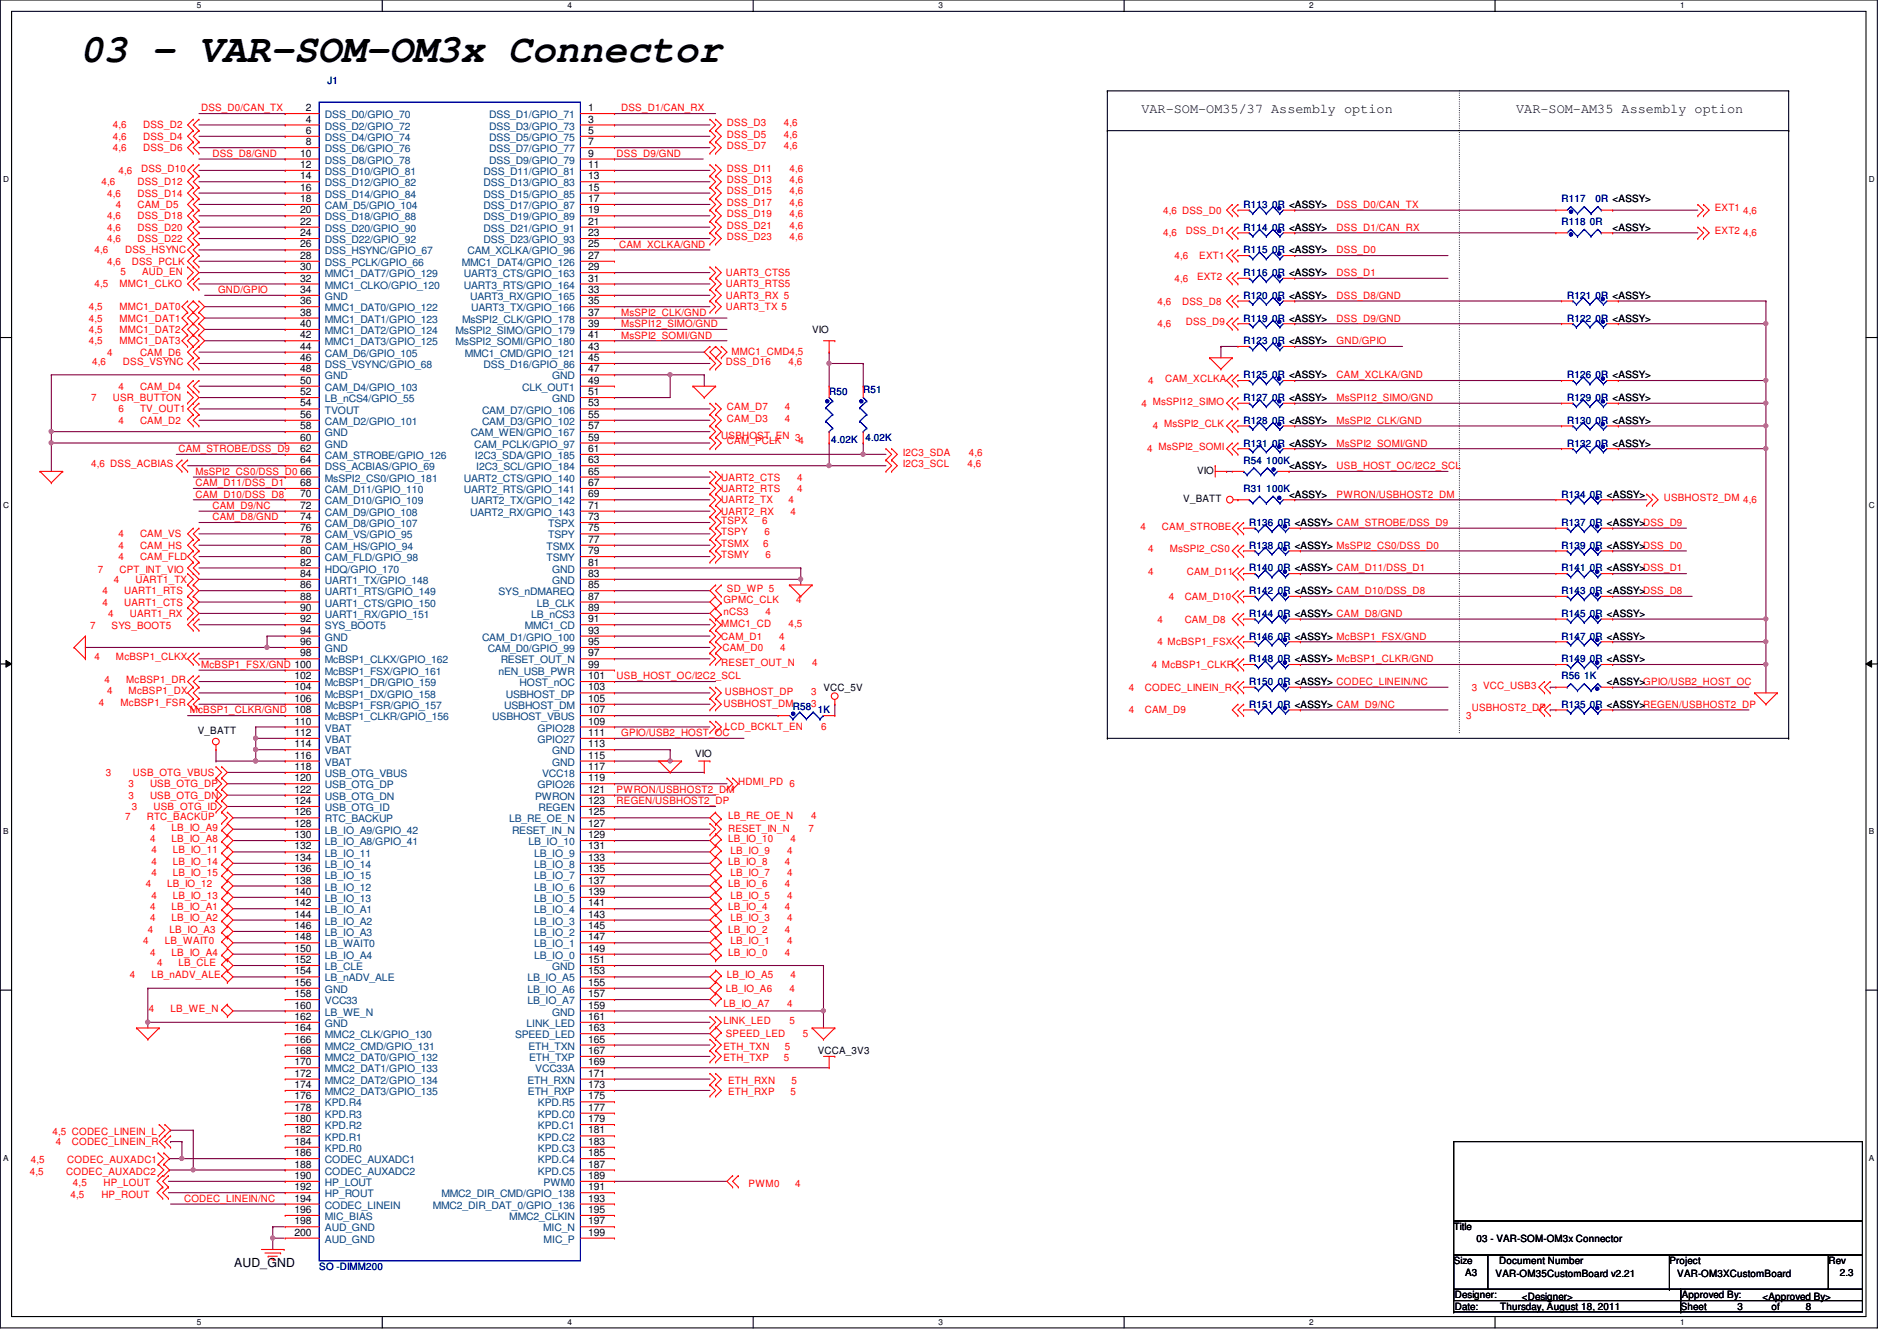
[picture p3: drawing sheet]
<svg xmlns="http://www.w3.org/2000/svg" width="297mm" height="210mm" viewBox="0 0 297 210" stroke-linecap="round" stroke-linejoin="round" font-family="sans-serif">
<defs><g id="words">
<text font-size="6.2" x="12.5" y="9.7">03 - VAR-SOM-OM3x Connector</text>
<g font-size="2.1">
<text x="178.7" y="17.7">VAR-SOM-OM35/37 Assembly option</text>
<text x="237.4" y="17.7">VAR-SOM-AM35 Assembly option</text>
</g>
<text font-size="1.9" x="36.7" y="198.2">AUD_GND</text>
<g font-size="1.6" fill="#f00">
<text x="31.5" y="17.4">DSS_D0/CAN_TX</text>
<text x="97.3" y="17.4">DSS_D1/CAN_RX</text>
<text x="17.6" y="23.7">4,6</text>
<text x="17.6" y="20.1">4,6</text>
<text x="17.6" y="21.9">4,6</text>
<text x="22.4" y="23.7">DSS_D6</text>
<text x="22.4" y="20.1">DSS_D2</text>
<text x="22.4" y="21.9">DSS_D4</text>
<text x="113.8" y="19.8">DSS_D3</text>
<text x="113.8" y="21.5">DSS_D5</text>
<text x="113.8" y="23.3">DSS_D7</text>
<text x="122.7" y="19.8">4,6</text>
<text x="122.7" y="21.5">4,6</text>
<text x="122.7" y="23.3">4,6</text>
<text x="15.9" y="29">4,6</text>
<text x="18.5" y="27.2">4,6</text>
<text x="21.5" y="29">DSS_D12</text>
<text x="22.1" y="26.9">DSS_D10</text>
<text x="33.3" y="24.6">DSS_D8/GND</text>
<text x="96.6" y="24.6">DSS_D9/GND</text>
<text x="113.8" y="28.7">DSS_D13</text>
<text x="113.8" y="26.9">DSS_D11</text>
<text x="123.6" y="28.7">4,6</text>
<text x="123.6" y="26.9">4,6</text>
<text x="16.8" y="30.8">4,6</text>
<text x="16.8" y="34.3">4,6</text>
<text x="18.2" y="32.6">4</text>
<text x="21.5" y="32.6">CAM_D5</text>
<text x="21.5" y="30.8">DSS_D14</text>
<text x="21.5" y="34.3">DSS_D18</text>
<text x="113.8" y="32.2">DSS_D17</text>
<text x="113.8" y="34">DSS_D19</text>
<text x="113.8" y="30.4">DSS_D15</text>
<text x="113.8" y="35.8">DSS_D21</text>
<text x="123.6" y="32.2">4,6</text>
<text x="123.6" y="34">4,6</text>
<text x="123.6" y="30.4">4,6</text>
<text x="123.6" y="35.8">4,6</text>
<text x="182.1" y="33.4">4,6 DSS_D0</text>
<text x="209.3" y="32.6">DSS_D0/CAN_TX</text>
<text x="268.5" y="33.1">EXT1</text>
<text x="273" y="33.4">4,6</text>
<text x="14.8" y="39.7">4,6</text>
<text x="16.8" y="41.4">4,6</text>
<text x="16.8" y="36.1">4,6</text>
<text x="16.8" y="37.9">4,6</text>
<text x="19.6" y="39.7">DSS_HSYNC</text>
<text x="20.7" y="41.4">DSS_PCLK</text>
<text x="21.5" y="36.1">DSS_D20</text>
<text x="21.5" y="37.9">DSS_D22</text>
<text x="96.9" y="38.8">CAM_XCLKA/GND</text>
<text x="113.8" y="37.5">DSS_D23</text>
<text x="123.6" y="37.5">4,6</text>
<text x="182.1" y="37">4,6</text>
<text x="183.9" y="40.6">4,6</text>
<text x="185.7" y="36.7">DSS_D1</text>
<text x="187.8" y="40.6">EXT1</text>
<text x="209.3" y="39.7">DSS_D0</text>
<text x="209.3" y="36.1">DSS_D1/CAN_RX</text>
<text x="268.5" y="36.7">EXT2</text>
<text x="273" y="37">4,6</text>
<text x="14.8" y="45">4,5</text>
<text x="18.7" y="45">MMC1_CLKO</text>
<text x="18.9" y="43.1">5</text>
<text x="22.3" y="43.1">AUD_EN</text>
<text x="34.2" y="45.9">GND/GPIO</text>
<text x="113.7" y="46.8">UART3_RX 5</text>
<text x="113.7" y="43.2">UART3_CTS5</text>
<text x="113.7" y="45">UART3_RTS5</text>
<text x="181.2" y="47.7">4,6</text>
<text x="183.9" y="44.1">4,6</text>
<text x="185.1" y="47.7">DSS_D8</text>
<text x="187.4" y="43.8">EXT2</text>
<text x="209.3" y="43.2">DSS_D1</text>
<text x="209.3" y="46.8">DSS_D8/GND</text>
<text x="13.9" y="50.3">4,5</text>
<text x="13.9" y="48.6">4,5</text>
<text x="13.9" y="52.1">4,5</text>
<text x="13.9" y="53.9">4,5</text>
<text x="18.7" y="50.3">MMC1_DAT1</text>
<text x="18.7" y="48.6">MMC1_DAT0</text>
<text x="18.7" y="52.1">MMC1_DAT2</text>
<text x="18.7" y="53.9">MMC1_DAT3</text>
<text x="97.3" y="51.2">MsSPI12_SIMO/GND</text>
<text x="97.3" y="49.4">MsSPI2_CLK/GND</text>
<text x="97.3" y="53">MsSPI2_SOMI/GND</text>
<text x="113.7" y="48.6">UART3_TX 5</text>
<text x="181.2" y="51.2">4,6</text>
<text x="185.7" y="50.9">DSS_D9</text>
<text x="209.3" y="50.3">DSS_D9/GND</text>
<text x="209.3" y="53.9">GND/GPIO</text>
<text x="14.4" y="57.1">4,6</text>
<text x="16.8" y="55.7">4</text>
<text x="19.3" y="57.1">DSS_VSYNC</text>
<text x="21.9" y="55.7">CAM_D6</text>
<text x="113.7" y="57.1">DSS_D16</text>
<text x="114.6" y="55.5">MMC1_CMD4,5</text>
<text x="123.4" y="57.1">4,6</text>
<text x="182.5" y="59.8">CAM_XCLKA</text>
<text x="209.3" y="59.2">CAM_XCLKA/GND</text>
<text x="14.3" y="62.8">7</text>
<text x="17.6" y="62.8">USR_BUTTON</text>
<text x="18.5" y="61">4</text>
<text x="18.5" y="64.6">6</text>
<text x="21.9" y="61">CAM_D4</text>
<text x="21.9" y="64.6">TV_OUT1</text>
<text x="113.8" y="66">CAM_D3</text>
<text x="113.8" y="64.2">CAM_D7</text>
<text x="122.9" y="66">4</text>
<text x="122.9" y="64.2">4</text>
<text x="178.7" y="63.7">4 MsSPI12_SIMO</text>
<text x="179.8" y="60.1">4</text>
<text x="209.3" y="62.8">MsSPI12_SIMO/GND</text>
<text x="18.5" y="66.3">4</text>
<text x="21.9" y="66.3">CAM_D2</text>
<text x="27.9" y="70.8">CAM_STROBE/DSS_D9</text>
<text x="112.9" y="68.7">USBHOST_EN 3</text>
<text x="113.8" y="69.6">CAM_PCLK</text>
<text x="125" y="69.6">4</text>
<text x="141.4" y="71.3">I2C3_SDA</text>
<text x="151.7" y="71.3">4,6</text>
<text x="179.6" y="70.8">4 MsSPI2_SOMI</text>
<text x="180.5" y="67.2">4 MsSPI2_CLK</text>
<text x="209.3" y="66.3">MsSPI2_CLK/GND</text>
<text x="209.3" y="69.9">MsSPI2_SOMI/GND</text>
<text x="14.3" y="73.1">4,6 DSS_ACBIAS</text>
<text x="30.6" y="74.3">MsSPI2_CS0/DSS_D0</text>
<text x="30.6" y="76.1">CAM_D11/DSS_D1</text>
<text x="30.6" y="77.9">CAM_D10/DSS_D8</text>
<text x="112.9" y="75.2">UART2_CTS</text>
<text x="112.9" y="77">UART2_RTS</text>
<text x="124.8" y="75.2">4</text>
<text x="124.8" y="77">4</text>
<text x="141.4" y="73.1">I2C3_SCL</text>
<text x="151.5" y="73.1">4,6</text>
<text x="209.3" y="73.4">USB_HOST_OC/I2C2_SCL</text>
<text x="209.3" y="77.9">PWRON/USBHOST2_DM</text>
<text x="33.3" y="81.4">CAM_D8/GND</text>
<text x="33.3" y="79.7">CAM_D9/NC</text>
<text x="112.9" y="83.8">TSPY</text>
<text x="112.9" y="82">TSPX</text>
<text x="112.9" y="78.8">UART2_TX</text>
<text x="112.9" y="80.6">UART2_RX</text>
<text x="119.3" y="82">6</text>
<text x="119.7" y="83.8">6</text>
<text x="123.4" y="78.8">4</text>
<text x="123.8" y="80.6">4</text>
<text x="178.6" y="82.9">4</text>
<text x="181.9" y="82.9">CAM_STROBE</text>
<text x="260.5" y="78.4">USBHOST2_DM 4,6</text>
<text x="15.3" y="89.6">7</text>
<text x="18.5" y="84.1">4</text>
<text x="18.5" y="85.9">4</text>
<text x="18.5" y="87.7">4</text>
<text x="18.7" y="89.6">CPT_INT_VIO</text>
<text x="21.9" y="84.1">CAM_VS</text>
<text x="21.9" y="85.9">CAM_HS</text>
<text x="21.9" y="87.7">CAM_FLD</text>
<text x="112.9" y="87.3">TSMY</text>
<text x="112.9" y="85.6">TSMX</text>
<text x="119.5" y="85.6">6</text>
<text x="119.9" y="87.3">6</text>
<text x="179.8" y="86.4">4</text>
<text x="183.2" y="86.4">MsSPI2_CS0</text>
<text x="16" y="93">4</text>
<text x="16" y="94.8">4</text>
<text x="17.8" y="91.2">4</text>
<text x="19.4" y="93">UART1_RTS</text>
<text x="19.4" y="94.8">UART1_CTS</text>
<text x="21.2" y="91.2">UART1_TX</text>
<text x="113.3" y="94.4">GPMC_CLK</text>
<text x="113.8" y="92.7">SD_WP 5</text>
<text x="124.7" y="94.4">4</text>
<text x="179.8" y="90">4</text>
<text x="183" y="93.9">4</text>
<text x="185.5" y="93.9">CAM_D10</text>
<text x="185.8" y="90">CAM_D11</text>
<text x="14.1" y="98.5">7</text>
<text x="16.9" y="96.6">4</text>
<text x="17.5" y="98.5">SYS_BOOT5</text>
<text x="20.3" y="96.6">UART1_RX</text>
<text x="112.9" y="100.1">CAM_D1</text>
<text x="112.9" y="98.2">MMC1_CD</text>
<text x="113.1" y="101.9">CAM_D0</text>
<text x="113.3" y="96.2">nCS3</text>
<text x="119.9" y="96.2">4</text>
<text x="122" y="100.1">4</text>
<text x="122.2" y="101.9">4</text>
<text x="123.4" y="98.2">4,5</text>
<text x="181.2" y="97.5">4</text>
<text x="181.2" y="101">4 McBSP1_FSX</text>
<text x="185.5" y="97.5">CAM_D8</text>
<text x="14.8" y="103.3">4</text>
<text x="16.4" y="106.9">4</text>
<text x="18.2" y="103.3">McBSP1_CLKX</text>
<text x="19.8" y="106.9">McBSP1_DR</text>
<text x="31.5" y="104.6">McBSP1_FSX/GND 100</text>
<text x="96.6" y="106.3">USB_HOST_OC/I2C2_SCL</text>
<text x="112.9" y="104.2">RESET_OUT_N</text>
<text x="127.2" y="104.2">4</text>
<text x="180.3" y="104.6">4 McBSP1_CLKR</text>
<text x="15.5" y="110.4">4</text>
<text x="16.8" y="108.7">4</text>
<text x="18.9" y="110.4">McBSP1_FSR</text>
<text x="20.1" y="108.7">McBSP1_DX</text>
<text x="29.7" y="111.7">McBSP1_CLKR/GND</text>
<text x="113.3" y="110.6">USBHOST_DM</text>
<text x="113.5" y="108.8">USBHOST_DP</text>
<text x="127" y="108.8">3</text>
<text x="127" y="110.6">3</text>
<text x="176.8" y="108.1">4</text>
<text x="176.8" y="111.7">4</text>
<text x="179.3" y="108.1">CODEC_LINEIN_R</text>
<text x="179.3" y="111.7">CAM_D9</text>
<text x="229.6" y="112.6">3</text>
<text x="230.5" y="108.1">3 VCC_USB3</text>
<text x="230.5" y="111.3">USBHOST2_DP</text>
<text x="97.3" y="115.2">GPIO/USB2_HOST_OC</text>
<text x="113.5" y="114.3">LCD_BCKLT_EN</text>
<text x="128.6" y="114.3">6</text>
<text x="16.6" y="121.5">3</text>
<text x="20.1" y="123.2">3</text>
<text x="20.1" y="125">3</text>
<text x="20.8" y="121.5">USB_OTG_VBUS</text>
<text x="23.5" y="123.2">USB_OTG_DP</text>
<text x="23.5" y="125">USB_OTG_DN</text>
<text x="96.6" y="124.1">PWRON/USBHOST2_DM</text>
<text x="96.6" y="125.9">REGEN/USBHOST2_DP</text>
<text x="115.6" y="122.9">HDMI_PD 6</text>
<text x="19.6" y="128.4">7</text>
<text x="20.7" y="126.8">3</text>
<text x="23" y="128.4">RTC_BACKUP</text>
<text x="23.5" y="131.8">4</text>
<text x="23.5" y="130">4</text>
<text x="24" y="126.8">USB_OTG_ID</text>
<text x="26.9" y="131.8">LB_IO_A8</text>
<text x="26.9" y="130">LB_IO_A9</text>
<text x="114" y="130.2">RESET_IN_N</text>
<text x="114" y="128.2">LB_RE_OE_N</text>
<text x="114" y="131.8">LB_IO_10</text>
<text x="123.8" y="131.8">4</text>
<text x="126.6" y="130.2">7</text>
<text x="127" y="128.2">4</text>
<text x="23.7" y="133.6">4</text>
<text x="23.7" y="137.1">4</text>
<text x="23.7" y="135.3">4</text>
<text x="27" y="133.6">LB_IO_11</text>
<text x="27" y="137.1">LB_IO_15</text>
<text x="27" y="135.3">LB_IO_14</text>
<text x="114" y="135.3">LB_IO_8</text>
<text x="114.4" y="137.1">LB_IO_7</text>
<text x="114.4" y="133.7">LB_IO_9</text>
<text x="122.9" y="135.3">4</text>
<text x="123.3" y="137.1">4</text>
<text x="123.3" y="133.7">4</text>
<text x="22.8" y="138.9">4</text>
<text x="23.5" y="142.5">4</text>
<text x="23.7" y="140.7">4</text>
<text x="26.2" y="138.9">LB_IO_12</text>
<text x="26.9" y="142.5">LB_IO_A1</text>
<text x="27" y="140.7">LB_IO_13</text>
<text x="114" y="142.5">LB_IO_4</text>
<text x="114" y="138.9">LB_IO_6</text>
<text x="114.4" y="140.7">LB_IO_5</text>
<text x="122.9" y="142.5">4</text>
<text x="122.9" y="138.9">4</text>
<text x="123.3" y="140.7">4</text>
<text x="22.4" y="147.8">4</text>
<text x="23.2" y="146">4</text>
<text x="23.5" y="149.6">4</text>
<text x="23.5" y="144.2">4</text>
<text x="25.8" y="147.8">LB_WAIT0</text>
<text x="26.5" y="146">LB_IO_A3</text>
<text x="26.9" y="149.6">LB_IO_A4</text>
<text x="26.9" y="144.2">LB_IO_A2</text>
<text x="114" y="149.6">LB_IO_0</text>
<text x="114" y="146">LB_IO_2</text>
<text x="114.4" y="147.8">LB_IO_1</text>
<text x="114.4" y="144.2">LB_IO_3</text>
<text x="122.9" y="149.6">4</text>
<text x="122.9" y="146">4</text>
<text x="123.3" y="147.8">4</text>
<text x="123.3" y="144.2">4</text>
<text x="20.3" y="153.1">4</text>
<text x="23.7" y="153.1">LB_nADV_ALE</text>
<text x="24.6" y="151.1">4</text>
<text x="27.9" y="151.1">LB_CLE</text>
<text x="113.7" y="155.2">LB_IO_A6</text>
<text x="113.8" y="153.1">LB_IO_A5</text>
<text x="123.6" y="155.2">4</text>
<text x="123.8" y="153.1">4</text>
<text x="23.3" y="158.5">4</text>
<text x="26.7" y="158.5">LB_WE_N</text>
<text x="113.3" y="160.2">LINK_LED</text>
<text x="113.3" y="157.6">LB_IO_A7</text>
<text x="123.3" y="157.6">4</text>
<text x="123.6" y="160.2">5</text>
<text x="113.3" y="166.1">ETH_TXP</text>
<text x="113.3" y="164.3">ETH_TXN</text>
<text x="113.7" y="162.3">SPEED_LED</text>
<text x="122.7" y="166.1">5</text>
<text x="122.9" y="164.3">5</text>
<text x="125.7" y="162.3">5</text>
<text x="114" y="171.4">ETH_RXP</text>
<text x="114" y="169.6">ETH_RXN</text>
<text x="123.8" y="171.4">5</text>
<text x="123.9" y="169.6">5</text>
<text x="8.2" y="177.6">4,5 CODEC_LINEIN_L</text>
<text x="8.8" y="179.2">4</text>
<text x="11.3" y="179.2">CODEC_LINEIN_R</text>
<text x="4.7" y="183.9">4,5</text>
<text x="4.8" y="182.1">4,5</text>
<text x="10.4" y="183.9">CODEC_AUXADC2</text>
<text x="10.5" y="182.1">CODEC_AUXADC1</text>
<text x="11.4" y="185.6">4,5</text>
<text x="16.2" y="185.6">HP_LOUT</text>
<text x="117.2" y="185.8">PWM0</text>
<text x="124.5" y="185.8">4</text>
<text x="11" y="187.6">4,5</text>
<text x="15.9" y="187.6">HP_ROUT</text>
<text x="28.8" y="188.1">CODEC_LINEIN/NC</text>
</g>
<g font-size="1.6">
<text x="47.9" y="17.4">2</text>
<text x="92.1" y="17.4">1</text>
<text x="47.9" y="19.2">4</text>
<text x="47.9" y="21">6</text>
<text x="47.9" y="22.7">8</text>
<text x="92.1" y="19.2">3</text>
<text x="92.1" y="21">5</text>
<text x="92.1" y="22.7">7</text>
<text x="47" y="24.5">10</text>
<text x="47" y="26.3">12</text>
<text x="47" y="28.1">14</text>
<text x="47" y="29.8">16</text>
<text x="92.1" y="24.5">9</text>
<text x="92.1" y="26.3">11</text>
<text x="92.1" y="28.1">13</text>
<text x="92.1" y="29.8">15</text>
<text x="47" y="31.6">18</text>
<text x="47" y="33.4">20</text>
<text x="47" y="35.2">22</text>
<text x="92.1" y="31.6">17</text>
<text x="92.1" y="33.4">19</text>
<text x="92.1" y="35.2">21</text>
<text x="47" y="37">24</text>
<text x="47" y="38.7">26</text>
<text x="47" y="40.5">28</text>
<text x="92.1" y="37">23</text>
<text x="92.1" y="38.7">25</text>
<text x="92.1" y="40.5">27</text>
<text x="252.5" y="36.1">&lt;ASSY&gt;</text>
<text x="47" y="42.3">30</text>
<text x="47" y="44.1">32</text>
<text x="47" y="45.8">34</text>
<text x="47" y="47.6">36</text>
<text x="92.1" y="42.3">29</text>
<text x="92.1" y="44.1">31</text>
<text x="92.1" y="45.8">33</text>
<text x="92.1" y="47.6">35</text>
<text x="47" y="49.4">38</text>
<text x="47" y="51.2">40</text>
<text x="47" y="53">42</text>
<text x="92.1" y="49.4">37</text>
<text x="92.1" y="51.2">39</text>
<text x="92.1" y="53">41</text>
<text x="127.2" y="52.1">VIO</text>
<text x="47" y="54.7">44</text>
<text x="47" y="56.5">46</text>
<text x="47" y="58.3">48</text>
<text x="92.1" y="54.7">43</text>
<text x="92.1" y="56.5">45</text>
<text x="92.1" y="58.3">47</text>
<text x="47" y="60.1">50</text>
<text x="47" y="61.8">52</text>
<text x="47" y="63.6">54</text>
<text x="47" y="65.4">56</text>
<text x="92.1" y="60.1">49</text>
<text x="92.1" y="61.8">51</text>
<text x="92.1" y="63.6">53</text>
<text x="92.1" y="65.4">55</text>
<text x="47" y="67.2">58</text>
<text x="47" y="69">60</text>
<text x="47" y="70.7">62</text>
<text x="92.1" y="67.2">57</text>
<text x="92.1" y="69">59</text>
<text x="92.1" y="70.7">61</text>
<text x="47" y="72.5">64</text>
<text x="47" y="74.3">66</text>
<text x="47" y="76.1">68</text>
<text x="47" y="77.9">70</text>
<text x="92.1" y="72.5">63</text>
<text x="92.1" y="74.3">65</text>
<text x="92.1" y="76.1">67</text>
<text x="92.1" y="77.9">69</text>
<text x="187.4" y="74.2">VIO</text>
<text x="201.8" y="77.9">&lt;ASSY&gt;</text>
<text x="201.8" y="73.4">&lt;ASSY&gt;</text>
<text x="47" y="79.6">72</text>
<text x="47" y="81.4">74</text>
<text x="47" y="83.2">76</text>
<text x="92.1" y="79.6">71</text>
<text x="92.1" y="81.4">73</text>
<text x="92.1" y="83.2">75</text>
<text x="185.3" y="78.6">V_BATT</text>
<text x="47" y="85">78</text>
<text x="47" y="86.7">80</text>
<text x="47" y="88.5">82</text>
<text x="92.1" y="85">77</text>
<text x="92.1" y="86.7">79</text>
<text x="92.1" y="88.5">81</text>
<text x="47" y="90.3">84</text>
<text x="47" y="92.1">86</text>
<text x="47" y="93.9">88</text>
<text x="47" y="95.6">90</text>
<text x="92.1" y="90.3">83</text>
<text x="92.1" y="92.1">85</text>
<text x="92.1" y="93.9">87</text>
<text x="92.1" y="95.6">89</text>
<text x="47" y="97.4">92</text>
<text x="47" y="99.2">94</text>
<text x="47" y="101">96</text>
<text x="92.1" y="97.4">91</text>
<text x="92.1" y="99.2">93</text>
<text x="92.1" y="101">95</text>
<text x="46.1" y="106.3">102</text>
<text x="47" y="102.7">98</text>
<text x="92.1" y="102.7">97</text>
<text x="92.1" y="104.5">99</text>
<text x="92.1" y="106.3">101</text>
<text x="251.6" y="107.2">&lt;ASSY&gt;GPIO/USB2_HOST_OC</text>
<text x="46.1" y="108.1">104</text>
<text x="46.1" y="109.9">106</text>
<text x="46.1" y="111.6">108</text>
<text x="46.1" y="113.4">110</text>
<text x="92.1" y="108.1">103</text>
<text x="92.1" y="109.9">105</text>
<text x="92.1" y="111.6">107</text>
<text x="92.1" y="113.4">109</text>
<text x="128.9" y="108.1">VCC_5V</text>
<text x="31" y="114.9">V_BATT</text>
<text x="46.1" y="115.2">112</text>
<text x="46.1" y="117">114</text>
<text x="46.1" y="118.7">116</text>
<text x="92.1" y="115.2">111</text>
<text x="92.1" y="117">113</text>
<text x="92.1" y="118.7">115</text>
<text x="108.8" y="118.4">VIO</text>
<text x="46.1" y="120.5">118</text>
<text x="46.1" y="122.3">120</text>
<text x="46.1" y="124.1">122</text>
<text x="46.1" y="125.9">124</text>
<text x="92.1" y="120.5">117</text>
<text x="92.1" y="122.3">119</text>
<text x="92.1" y="124.1">121</text>
<text x="92.1" y="125.9">123</text>
<text x="46.1" y="127.6">126</text>
<text x="46.1" y="129.4">128</text>
<text x="46.1" y="131.2">130</text>
<text x="92.1" y="127.6">125</text>
<text x="92.1" y="129.4">127</text>
<text x="92.1" y="131.2">129</text>
<text x="46.1" y="133">132</text>
<text x="46.1" y="134.7">134</text>
<text x="46.1" y="136.5">136</text>
<text x="92.1" y="133">131</text>
<text x="92.1" y="134.7">133</text>
<text x="92.1" y="136.5">135</text>
<text x="46.1" y="138.3">138</text>
<text x="46.1" y="140.1">140</text>
<text x="46.1" y="141.9">142</text>
<text x="46.1" y="143.6">144</text>
<text x="92.1" y="138.3">137</text>
<text x="92.1" y="140.1">139</text>
<text x="92.1" y="141.9">141</text>
<text x="92.1" y="143.6">143</text>
<text x="46.1" y="145.4">146</text>
<text x="46.1" y="147.2">148</text>
<text x="46.1" y="149">150</text>
<text x="92.1" y="145.4">145</text>
<text x="92.1" y="147.2">147</text>
<text x="92.1" y="149">149</text>
<text x="46.1" y="150.7">152</text>
<text x="46.1" y="152.5">154</text>
<text x="46.1" y="154.3">156</text>
<text x="92.1" y="150.7">151</text>
<text x="92.1" y="152.5">153</text>
<text x="92.1" y="154.3">155</text>
<text x="46.1" y="156.1">158</text>
<text x="46.1" y="157.9">160</text>
<text x="46.1" y="159.6">162</text>
<text x="46.1" y="161.4">164</text>
<text x="92.1" y="156.1">157</text>
<text x="92.1" y="157.9">159</text>
<text x="92.1" y="159.6">161</text>
<text x="92.1" y="161.4">163</text>
<text x="46.1" y="163.2">166</text>
<text x="46.1" y="165">168</text>
<text x="46.1" y="166.8">170</text>
<text x="92.1" y="163.2">165</text>
<text x="92.1" y="165">167</text>
<text x="92.1" y="166.8">169</text>
<text x="128.1" y="165">VCCA_3V3</text>
<text x="46.1" y="168.5">172</text>
<text x="46.1" y="170.3">174</text>
<text x="46.1" y="172.1">176</text>
<text x="46.1" y="173.9">178</text>
<text x="92.1" y="168.5">171</text>
<text x="92.1" y="170.3">173</text>
<text x="92.1" y="172.1">175</text>
<text x="92.1" y="173.9">177</text>
<text x="46.1" y="175.6">180</text>
<text x="46.1" y="177.4">182</text>
<text x="46.1" y="179.2">184</text>
<text x="92.1" y="175.6">179</text>
<text x="92.1" y="177.4">181</text>
<text x="92.1" y="179.2">183</text>
<text x="46.1" y="181">186</text>
<text x="46.1" y="182.8">188</text>
<text x="46.1" y="184.5">190</text>
<text x="92.1" y="181">185</text>
<text x="92.1" y="182.8">187</text>
<text x="92.1" y="184.5">189</text>
<text x="46.1" y="186.3">192</text>
<text x="46.1" y="188.1">194</text>
<text x="46.1" y="189.9">196</text>
<text x="46.1" y="191.6">198</text>
<text x="92.1" y="186.3">191</text>
<text x="92.1" y="188.1">193</text>
<text x="92.1" y="189.9">195</text>
<text x="92.1" y="191.6">197</text>
<text x="46.1" y="193.4">200</text>
<text x="92.1" y="193.4">199</text>
<text x="227.6" y="192.6">Title</text>
<text x="227.6" y="197.9">Size</text>
<text x="231.2" y="194.4">03 - VAR-SOM-OM3x Connector</text>
<text x="234.7" y="197.9">Document Number</text>
<text x="261.4" y="197.9">Project</text>
<text x="286.3" y="197.9">Rev</text>
<text x="227.8" y="203.2">Designer:</text>
<text x="229.4" y="199.7">A3</text>
<text x="234.2" y="199.9">VAR-OM35CustomBoard v2.21</text>
<text x="238.3" y="203.4">&lt;Designer&gt;</text>
<text x="262.6" y="199.9">VAR-OM3XCustomBoard</text>
<text x="263.4" y="203.2">Approved By:</text>
<text x="276" y="203.4">&lt;Approved By&gt;</text>
<text x="288.1" y="199.7">2.3</text>
<text x="227.8" y="205">Date:</text>
<text x="234.9" y="205">Thursday, August 18, 2011</text>
<text x="263.2" y="205">Sheet</text>
<text x="272.1" y="205">3</text>
<text x="277.4" y="205">of</text>
<text x="282.7" y="205">8</text>
</g>
<g font-size="1.6" fill="#000080">
<text x="51.3" y="13.2">J1</text>
<text x="194.7" y="32.6">R113 0R &lt;ASSY&gt;</text>
<text x="244.5" y="31.7">R117</text>
<text x="244.5" y="35.2">R118 0R</text>
<text x="249.8" y="31.7">0R &lt;ASSY&gt;</text>
<text x="194.7" y="39.7">R115 0R &lt;ASSY&gt;</text>
<text x="194.7" y="36.1">R114 0R &lt;ASSY&gt;</text>
<text x="194.7" y="43.2">R116 0R &lt;ASSY&gt;</text>
<text x="194.7" y="46.8">R120 0R &lt;ASSY&gt;</text>
<text x="245.4" y="46.8">R121 0R &lt;ASSY&gt;</text>
<text x="194.7" y="50.3">R119 0R &lt;ASSY&gt;</text>
<text x="194.7" y="53.9">R123 0R &lt;ASSY&gt;</text>
<text x="245.4" y="50.3">R122 0R &lt;ASSY&gt;</text>
<text x="194.7" y="59.2">R125 0R &lt;ASSY&gt;</text>
<text x="245.4" y="59.2">R126 0R &lt;ASSY&gt;</text>
<text x="129.8" y="61.9">R50</text>
<text x="135.2" y="61.6">R51</text>
<text x="194.7" y="62.8">R127 0R &lt;ASSY&gt;</text>
<text x="245.4" y="62.8">R129 0R &lt;ASSY&gt;</text>
<text x="130.2" y="69.3">4.02K</text>
<text x="135.5" y="69">4.02K</text>
<text x="194.7" y="69.9">R131 0R &lt;ASSY&gt;</text>
<text x="194.7" y="66.3">R128 0R &lt;ASSY&gt;</text>
<text x="245.4" y="66.3">R130 0R &lt;ASSY&gt;</text>
<text x="245.4" y="69.9">R132 0R &lt;ASSY&gt;</text>
<text x="194.7" y="77">R31 100K</text>
<text x="194.7" y="72.6">R54 100K</text>
<text x="244.5" y="77.9">R134 0R &lt;ASSY&gt;</text>
<text x="195.6" y="82.3">R136 0R &lt;ASSY&gt; CAM_STROBE/DSS_D9</text>
<text x="244.5" y="82.3">R137 0R &lt;ASSY&gt;DSS_D9</text>
<text x="195.6" y="89.5">R140 0R &lt;ASSY&gt; CAM_D11/DSS_D1</text>
<text x="195.6" y="85.9">R138 0R &lt;ASSY&gt; MsSPI2_CS0/DSS_D0</text>
<text x="244.5" y="89.5">R141 0R &lt;ASSY&gt;DSS_D1</text>
<text x="244.5" y="85.9">R139 0R &lt;ASSY&gt;DSS_D0</text>
<text x="195.6" y="93">R142 0R &lt;ASSY&gt; CAM_D10/DSS_D8</text>
<text x="244.5" y="93">R143 0R &lt;ASSY&gt;DSS_D8</text>
<text x="195.6" y="100.1">R146 0R &lt;ASSY&gt; McBSP1_FSX/GND</text>
<text x="195.6" y="96.6">R144 0R &lt;ASSY&gt; CAM_D8/GND</text>
<text x="244.5" y="100.1">R147 0R &lt;ASSY&gt;</text>
<text x="244.5" y="96.6">R145 0R &lt;ASSY&gt;</text>
<text x="195.6" y="103.7">R148 0R &lt;ASSY&gt; McBSP1_CLKR/GND</text>
<text x="195.6" y="107.2">R150 0R &lt;ASSY&gt; CODEC_LINEIN/NC</text>
<text x="244.5" y="106.3">R56 1K</text>
<text x="244.5" y="103.7">R149 0R &lt;ASSY&gt;</text>
<text x="124.2" y="111.1">R58</text>
<text x="128.1" y="111.7">1K</text>
<text x="195.6" y="110.8">R151 0R &lt;ASSY&gt; CAM_D9/NC</text>
<text x="244.5" y="110.8">R135 0R &lt;ASSY&gt;REGEN/USBHOST2_DP</text>
<text x="50" y="198.8">SO -DIMM200</text>
</g>
<g font-size="1.6" fill="#004080">
<text x="50.9" y="18.5">DSS_D0/GPIO_70</text>
<text x="50.9" y="20.3">DSS_D2/GPIO_72</text>
<text x="50.9" y="22.1">DSS_D4/GPIO_74</text>
<text x="50.9" y="23.8">DSS_D6/GPIO_76</text>
<text x="76.6" y="18.5">DSS_D1/GPIO_71</text>
<text x="76.6" y="20.3">DSS_D3/GPIO_73</text>
<text x="76.6" y="22.1">DSS_D5/GPIO_75</text>
<text x="76.6" y="23.8">DSS_D7/GPIO_77</text>
<text x="50.9" y="25.6">DSS_D8/GPIO_78</text>
<text x="50.9" y="27.4">DSS_D10/GPIO_81</text>
<text x="50.9" y="29.2">DSS_D12/GPIO_82</text>
<text x="75.7" y="27.4">DSS_D11/GPIO_81</text>
<text x="75.7" y="29.2">DSS_D13/GPIO_83</text>
<text x="76.6" y="25.6">DSS_D9/GPIO_79</text>
<text x="50.9" y="30.9">DSS_D14/GPIO_84</text>
<text x="50.9" y="32.7">CAM_D5/GPIO_104</text>
<text x="50.9" y="34.5">DSS_D18/GPIO_88</text>
<text x="75.7" y="30.9">DSS_D15/GPIO_85</text>
<text x="75.7" y="32.7">DSS_D17/GPIO_87</text>
<text x="75.7" y="34.5">DSS_D19/GPIO_89</text>
<text x="50.9" y="36.3">DSS_D20/GPIO_90</text>
<text x="50.9" y="38.1">DSS_D22/GPIO_92</text>
<text x="50.9" y="39.8">DSS_HSYNC/GPIO_67</text>
<text x="50.9" y="41.6">DSS_PCLK/GPIO_66</text>
<text x="72.3" y="41.6">MMC1_DAT4/GPIO_126</text>
<text x="73.2" y="39.8">CAM_XCLKA/GPIO_96</text>
<text x="75.7" y="36.3">DSS_D21/GPIO_91</text>
<text x="75.7" y="38.1">DSS_D23/GPIO_93</text>
<text x="50.9" y="43.4">MMC1_DAT7/GPIO_129</text>
<text x="50.9" y="45.2">MMC1_CLKO/GPIO_120</text>
<text x="50.9" y="46.9">GND</text>
<text x="72.6" y="43.4">UART3_CTS/GPIO_163</text>
<text x="72.6" y="45.2">UART3_RTS/GPIO_164</text>
<text x="73.6" y="46.9">UART3_RX/GPIO_165</text>
<text x="50.9" y="48.7">MMC1_DAT0/GPIO_122</text>
<text x="50.9" y="50.5">MMC1_DAT1/GPIO_123</text>
<text x="50.9" y="52.3">MMC1_DAT2/GPIO_124</text>
<text x="71.3" y="52.3">MsSPI2_SIMO/GPIO_179</text>
<text x="72.3" y="50.5">MsSPI2_CLK/GPIO_178</text>
<text x="73.8" y="48.7">UART3_TX/GPIO_166</text>
<text x="50.9" y="54.1">MMC1_DAT3/GPIO_125</text>
<text x="50.9" y="55.8">CAM_D6/GPIO_105</text>
<text x="50.9" y="57.6">DSS_VSYNC/GPIO_68</text>
<text x="50.9" y="59.4">GND</text>
<text x="71.3" y="54.1">MsSPI2_SOMI/GPIO_180</text>
<text x="72.8" y="55.8">MMC1_CMD/GPIO_121</text>
<text x="75.7" y="57.6">DSS_D16/GPIO_86</text>
<text x="86.4" y="59.4">GND</text>
<text x="50.9" y="61.2">CAM_D4/GPIO_103</text>
<text x="50.9" y="62.9">LB_nCS4/GPIO_55</text>
<text x="50.9" y="64.7">TVOUT</text>
<text x="75.5" y="64.7">CAM_D7/GPIO_106</text>
<text x="81.7" y="61.2">CLK_OUT1</text>
<text x="86.4" y="62.9">GND</text>
<text x="50.9" y="66.5">CAM_D2/GPIO_101</text>
<text x="50.9" y="68.3">GND</text>
<text x="50.9" y="70.1">GND</text>
<text x="50.9" y="71.8">CAM_STROBE/GPIO_126</text>
<text x="73.7" y="68.3">CAM_WEN/GPIO_167</text>
<text x="74.2" y="70.1">CAM_PCLK/GPIO_97</text>
<text x="74.4" y="71.8">I2C3_SDA/GPIO_185</text>
<text x="75.5" y="66.5">CAM_D3/GPIO_102</text>
<text x="50.9" y="73.6">DSS_ACBIAS/GPIO_69</text>
<text x="50.9" y="75.4">MsSPI2_CS0/GPIO_181</text>
<text x="50.9" y="77.2">CAM_D11/GPIO_110</text>
<text x="72.6" y="75.4">UART2_CTS/GPIO_140</text>
<text x="72.6" y="77.2">UART2_RTS/GPIO_141</text>
<text x="74.5" y="73.6">I2C3_SCL/GPIO_184</text>
<text x="50.9" y="79">CAM_D10/GPIO_109</text>
<text x="50.9" y="80.7">CAM_D9/GPIO_108</text>
<text x="50.9" y="82.5">CAM_D8/GPIO_107</text>
<text x="73.6" y="80.7">UART2_RX/GPIO_143</text>
<text x="73.8" y="79">UART2_TX/GPIO_142</text>
<text x="85.8" y="82.5">TSPX</text>
<text x="50.9" y="84.3">CAM_VS/GPIO_95</text>
<text x="50.9" y="86.1">CAM_HS/GPIO_94</text>
<text x="50.9" y="87.8">CAM_FLD/GPIO_98</text>
<text x="50.9" y="89.6">HDQ/GPIO_170</text>
<text x="85.6" y="86.1">TSMX</text>
<text x="85.6" y="87.8">TSMY</text>
<text x="85.8" y="84.3">TSPY</text>
<text x="86.4" y="89.6">GND</text>
<text x="50.9" y="91.4">UART1_TX/GPIO_148</text>
<text x="50.9" y="93.2">UART1_RTS/GPIO_149</text>
<text x="50.9" y="95">UART1_CTS/GPIO_150</text>
<text x="78.1" y="93.2">SYS_nDMAREQ</text>
<text x="84.1" y="95">LB_CLK</text>
<text x="86.4" y="91.4">GND</text>
<text x="50.9" y="96.7">UART1_RX/GPIO_151</text>
<text x="50.9" y="98.5">SYS_BOOT5</text>
<text x="50.9" y="100.3">GND</text>
<text x="75.5" y="100.3">CAM_D1/GPIO_100</text>
<text x="82.2" y="98.5">MMC1_CD</text>
<text x="83.2" y="96.7">LB_nCS3</text>
<text x="50.9" y="102.1">GND</text>
<text x="50.9" y="103.8">McBSP1_CLKX/GPIO_162</text>
<text x="50.9" y="105.6">McBSP1_FSX/GPIO_161</text>
<text x="50.9" y="107.4">McBSP1_DR/GPIO_159</text>
<text x="76.4" y="102.1">CAM_D0/GPIO_99</text>
<text x="78.1" y="105.6">nEN_USB_PWR</text>
<text x="78.4" y="103.8">RESET_OUT_N</text>
<text x="81.4" y="107.4">HOST_nOC</text>
<text x="50.9" y="109.2">McBSP1_DX/GPIO_158</text>
<text x="50.9" y="111">McBSP1_FSR/GPIO_157</text>
<text x="50.9" y="112.7">McBSP1_CLKR/GPIO_156</text>
<text x="77.1" y="112.7">USBHOST_VBUS</text>
<text x="78.9" y="111">USBHOST_DM</text>
<text x="79.2" y="109.2">USBHOST_DP</text>
<text x="50.9" y="114.5">VBAT</text>
<text x="50.9" y="116.3">VBAT</text>
<text x="50.9" y="118.1">VBAT</text>
<text x="50.9" y="119.8">VBAT</text>
<text x="84.2" y="114.5">GPIO28</text>
<text x="84.2" y="116.3">GPIO27</text>
<text x="86.4" y="118.1">GND</text>
<text x="86.4" y="119.8">GND</text>
<text x="50.9" y="121.6">USB_OTG_VBUS</text>
<text x="50.9" y="123.4">USB_OTG_DP</text>
<text x="50.9" y="125.2">USB_OTG_DN</text>
<text x="83.8" y="125.2">PWRON</text>
<text x="84.2" y="123.4">GPIO26</text>
<text x="84.9" y="121.6">VCC18</text>
<text x="50.9" y="127">USB_OTG_ID</text>
<text x="50.9" y="128.7">RTC_BACKUP</text>
<text x="50.9" y="130.5">LB_IO_A9/GPIO_42</text>
<text x="79.7" y="128.7">LB_RE_OE_N</text>
<text x="80.2" y="130.5">RESET_IN_N</text>
<text x="84.3" y="127">REGEN</text>
<text x="50.9" y="132.3">LB_IO_A8/GPIO_41</text>
<text x="50.9" y="134.1">LB_IO_11</text>
<text x="50.9" y="135.8">LB_IO_14</text>
<text x="50.9" y="137.6">LB_IO_15</text>
<text x="82.8" y="132.3">LB_IO_10</text>
<text x="83.6" y="134.1">LB_IO_9</text>
<text x="83.6" y="135.8">LB_IO_8</text>
<text x="83.6" y="137.6">LB_IO_7</text>
<text x="50.9" y="139.4">LB_IO_12</text>
<text x="50.9" y="141.2">LB_IO_13</text>
<text x="50.9" y="143">LB_IO_A1</text>
<text x="83.6" y="139.4">LB_IO_6</text>
<text x="83.6" y="141.2">LB_IO_5</text>
<text x="83.6" y="143">LB_IO_4</text>
<text x="50.9" y="144.7">LB_IO_A2</text>
<text x="50.9" y="146.5">LB_IO_A3</text>
<text x="50.9" y="148.3">LB_WAIT0</text>
<text x="83.6" y="144.7">LB_IO_3</text>
<text x="83.6" y="146.5">LB_IO_2</text>
<text x="83.6" y="148.3">LB_IO_1</text>
<text x="50.9" y="150.1">LB_IO_A4</text>
<text x="50.9" y="151.8">LB_CLE</text>
<text x="50.9" y="153.6">LB_nADV_ALE</text>
<text x="50.9" y="155.4">GND</text>
<text x="82.6" y="153.6">LB_IO_A5</text>
<text x="82.6" y="155.4">LB_IO_A6</text>
<text x="83.6" y="150.1">LB_IO_0</text>
<text x="86.4" y="151.8">GND</text>
<text x="50.9" y="157.2">VCC33</text>
<text x="50.9" y="159">LB_WE_N</text>
<text x="50.9" y="160.7">GND</text>
<text x="82.5" y="160.7">LINK_LED</text>
<text x="82.6" y="157.2">LB_IO_A7</text>
<text x="86.4" y="159">GND</text>
<text x="50.9" y="162.5">MMC2_CLK/GPIO_130</text>
<text x="50.9" y="164.3">MMC2_CMD/GPIO_131</text>
<text x="50.9" y="166.1">MMC2_DAT0/GPIO_132</text>
<text x="50.9" y="167.9">MMC2_DAT1/GPIO_133</text>
<text x="80.6" y="162.5">SPEED_LED</text>
<text x="82.8" y="164.3">ETH_TXN</text>
<text x="82.8" y="166.1">ETH_TXP</text>
<text x="83.8" y="167.9">VCC33A</text>
<text x="50.9" y="169.6">MMC2_DAT2/GPIO_134</text>
<text x="50.9" y="171.4">MMC2_DAT3/GPIO_135</text>
<text x="50.9" y="173.2">KPD.R4</text>
<text x="82.6" y="169.6">ETH_RXN</text>
<text x="82.7" y="171.4">ETH_RXP</text>
<text x="84.2" y="173.2">KPD.R5</text>
<text x="50.9" y="175">KPD.R3</text>
<text x="50.9" y="176.7">KPD.R2</text>
<text x="50.9" y="178.5">KPD.R1</text>
<text x="84.2" y="175">KPD.C0</text>
<text x="84.2" y="176.7">KPD.C1</text>
<text x="84.2" y="178.5">KPD.C2</text>
<text x="50.9" y="180.3">KPD.R0</text>
<text x="50.9" y="182.1">CODEC_AUXADC1</text>
<text x="50.9" y="183.9">CODEC_AUXADC2</text>
<text x="50.9" y="185.6">HP_LOUT</text>
<text x="84.2" y="180.3">KPD.C3</text>
<text x="84.2" y="182.1">KPD.C4</text>
<text x="84.2" y="183.9">KPD.C5</text>
<text x="85.1" y="185.6">PWM0</text>
<text x="50.9" y="187.4">HP_ROUT</text>
<text x="50.9" y="189.2">CODEC_LINEIN</text>
<text x="50.9" y="191">MIC_BIAS</text>
<text x="67.8" y="189.2">MMC2_DIR_DAT_0/GPIO_136</text>
<text x="69.1" y="187.4">MMC2_DIR_CMD/GPIO_138</text>
<text x="79.8" y="191">MMC2_CLKIN</text>
<text x="50.9" y="192.7">AUD_GND</text>
<text x="50.9" y="194.5">AUD_GND</text>
<text x="85" y="192.7">MIC_N</text>
<text x="85.1" y="194.5">MIC_P</text>
</g>
<g font-size="1.3">
<text x="30.8" y="1.3">5</text>
<text x="88.9" y="1.3">4</text>
<text x="146.9" y="1.3">3</text>
<text x="205" y="1.3">2</text>
<text x="263.1" y="1.3">1</text>
<text x=".5" y="28.4">D</text>
<text x="292.6" y="28.4">D</text>
<text x=".5" y="79.5">C</text>
<text x="292.6" y="79.5">C</text>
<text x=".5" y="130.6">B</text>
<text x="292.6" y="130.6">B</text>
<text x=".5" y="181.7">A</text>
<text x="292.6" y="181.7">A</text>
<text x="30.8" y="207.4">5</text>
<text x="88.9" y="207.4">4</text>
<text x="146.9" y="207.4">3</text>
<text x="205" y="207.4">2</text>
<text x="263.1" y="207.4">1</text>
</g>
</g></defs>
<path d="M0 0h294v207.9h-294zM1.8 1.8h290.4v204.3h-290.4z" fill="none" stroke="#000" stroke-width=".17"/>
<g fill="#fff">
<path d="M30.8 .2h.7v1.4h-.7z"/>
<path d="M30.8 206.2h.7v1.4h-.7z"/>
</g>
<path d="M59.9 0v1.8M59.9 206.1v1.8" fill="none" stroke="#000" stroke-width=".17"/>
<g fill="#fff">
<path d="M88.9 .2h.6v1.4h-.6z"/>
<path d="M88.9 206.2h.6v1.4h-.6z"/>
</g>
<path d="M117.9 0v1.8M117.9 206.1v1.8" fill="none" stroke="#000" stroke-width=".17"/>
<g fill="#fff">
<path d="M146.9 .2h.7v1.4h-.7z"/>
<path d="M146.9 206.2h.7v1.4h-.7z"/>
</g>
<path d="M176 0v1.8M176 206.1v1.8" fill="none" stroke="#000" stroke-width=".17"/>
<g fill="#fff">
<path d="M205 .2h.7v1.4h-.7z"/>
<path d="M205 206.2h.7v1.4h-.7z"/>
</g>
<path d="M234.1 0v1.8M234.1 206.1v1.8" fill="none" stroke="#000" stroke-width=".17"/>
<g fill="#fff">
<path d="M263.1 .2h.7v1.4h-.7z"/>
<path d="M263.1 206.2h.7v1.4h-.7z"/>
<path d="M.5 27.3h.9v1.4h-.9z"/>
<path d="M292.6 27.3h.9v1.4h-.9z"/>
<path d="M.5 78.4h.9v1.4h-.9z"/>
<path d="M292.6 78.4h.9v1.4h-.9z"/>
</g>
<path d="M0 52.8h1.8M292.2 52.8h1.8" fill="none" stroke="#000" stroke-width=".17"/>
<g fill="#fff">
<path d="M.5 129.5h.8v1.4h-.8z"/>
<path d="M292.6 129.5h.9v1.4h-.9z"/>
</g>
<path d="M0 103.9h1.8M292.2 103.9h1.8" fill="none" stroke="#000" stroke-width=".17"/>
<path d="M.9 103.4l.9 .5-.9 .5zM292.2 103.9l.9-.5v1z" fill="#000"/>
<path d="M.9 103.4l.9 .5-.9 .5zM292.2 103.9l.9-.5v1z" fill="none" stroke="#000" stroke-width=".16"/>
<g fill="#fff">
<path d="M.5 180.5h.8v1.4h-.8z"/>
<path d="M292.6 180.5h.9v1.4h-.9z"/>
</g>
<g fill="none" stroke="#000" stroke-width=".17">
<path d="M173.4 14.2h.1M173.4 14.2v101.4M173.4 14.2h106.7M280.1 14.2h.1M280.1 14.2v101.4M173.4 20.4h.1M173.4 20.4h106.7M280.1 20.4h.1M173.4 115.6h.1M173.4 115.6h106.7M280.1 115.6h.1M0 155h1.8"/>
<path d="M292.2 155h1.8"/>
</g>
<path d="M228.5 14.2v100.5M228.5 114.7h.1" fill="none" stroke="#000" stroke-width=".17" stroke-dasharray="0 .3"/>
<path d="M202.7 32.9h.1M202.7 32.9h40.9M202.7 40h.1M202.7 43.6h.1M202.7 47.1h.1M202.7 50.7h.1M202.7 40h24M202.7 43.6h24M202.7 47.1h41.8M202.7 50.7h41.8M276.5 104h.1M276.5 104v4.5" fill="none" stroke="#800040" stroke-width=".17"/>
<circle cx="276.5" cy="104" r=".32" fill="#f0f"/>
<circle cx="276.5" cy="104" r=".32" fill="none" stroke="#f0f" stroke-width=".17"/>
<g fill="none" stroke="#800040" stroke-width=".17">
<path d="M202.7 36.4h.1M202.7 36.4h40.9M252.5 32.9h.1M252.5 32.9h13.3M191.2 54.2h.1M191.2 54.2h2.6M191.2 54.2v1.8M202.7 54.2h.1M202.7 59.6h.1M202.7 54.2h16.9M202.7 59.6h41.8M276.5 50.7h.1"/>
<path d="M276.5 50.7v8.9M192.1 73.8h.1M192.1 73.8h.9M201.8 73.8h.1M201.8 73.8h24.9M202.7 78.2h.1M202.7 63.1h.1M202.7 66.7h.1M202.7 70.2h.1M202.7 78.2h40.9M202.7 63.1h41.8M202.7 66.7h41.8"/>
<path d="M202.7 70.2h41.8M203.6 82.7h.1M203.6 86.2h.1M203.6 89.8h.1M203.6 93.3h.1M203.6 96.9h.1M203.6 82.7h40M203.6 86.2h40M203.6 89.8h40M203.6 93.3h40M203.6 96.9h40M252.5 86.2h.1"/>
<path d="M252.5 89.8h.1M252.5 93.3h.1M252.5 86.2h11.6M252.5 89.8h11.6M252.5 93.3h12.5M203.6 100.5h.1M203.6 104h.1M203.6 107.6h.1M203.6 107.6h23.1M203.6 100.5h40M203.6 104h40M252.5 107.6h.1"/>
<path d="M252.5 107.6h21.4"/>
</g>
<circle cx="276.5" cy="50.6" r=".32" fill="#f0f"/>
<circle cx="276.5" cy="50.6" r=".32" fill="none" stroke="#f0f" stroke-width=".17"/>
<path d="M276.5 59.6h.1M276.5 59.6v3.5" fill="none" stroke="#800040" stroke-width=".17"/>
<circle cx="276.5" cy="59.5" r=".32" fill="#f0f"/>
<circle cx="276.5" cy="59.5" r=".32" fill="none" stroke="#f0f" stroke-width=".17"/>
<path d="M276.5 66.7h.1M276.5 66.7v3.5" fill="none" stroke="#800040" stroke-width=".17"/>
<circle cx="276.5" cy="66.6" r=".32" fill="#f0f"/>
<circle cx="276.5" cy="66.6" r=".32" fill="none" stroke="#f0f" stroke-width=".17"/>
<path d="M276.5 63.1h.1M276.5 63.1v3.6" fill="none" stroke="#800040" stroke-width=".17"/>
<circle cx="276.5" cy="63.1" r=".32" fill="#f0f"/>
<circle cx="276.5" cy="63.1" r=".32" fill="none" stroke="#f0f" stroke-width=".17"/>
<g fill="none" stroke="#800040" stroke-width=".17">
<path d="M253.4 50.7h.1M253.4 59.6h.1M253.4 47.1h.1M253.4 59.6h23.1M253.4 47.1h23.1M276.5 47.1h.1M276.5 47.1v3.6h-23.1M253.4 70.2h.1M253.4 63.1h.1M253.4 66.7h.1M253.4 70.2h23.1M253.4 63.1h23.1"/>
<path d="M253.4 66.7h23.1M276.5 70.2h.1M276.5 70.2v26.7h-24M252.5 82.7h.1M252.5 96.9h.1M252.5 82.7h11.6"/>
</g>
<circle cx="276.5" cy="70.2" r=".32" fill="#f0f"/>
<circle cx="276.5" cy="70.2" r=".32" fill="none" stroke="#f0f" stroke-width=".17"/>
<path d="M276.5 96.9h.1M276.5 96.9v3.6h-24M252.5 100.5h.1" fill="none" stroke="#800040" stroke-width=".17"/>
<circle cx="276.5" cy="96.9" r=".32" fill="#f0f"/>
<circle cx="276.5" cy="96.9" r=".32" fill="none" stroke="#f0f" stroke-width=".17"/>
<path d="M252.5 104h.1M276.5 100.5h.1M276.5 100.5v3.5h-24" fill="none" stroke="#800040" stroke-width=".17"/>
<circle cx="276.5" cy="100.4" r=".32" fill="#f0f"/>
<circle cx="276.5" cy="100.4" r=".32" fill="none" stroke="#f0f" stroke-width=".17"/>
<g fill="none" stroke="#800040" stroke-width=".17">
<path d="M31.2 17.8h13.5M31.2 19.6h13.5M44.7 17.8h.1M44.7 19.6h.1M96.2 17.8h.1M96.2 19.6h.1M96.2 17.8h15.9M96.2 19.6h15M31.2 24.9h13.5M31.2 21.3h13.5M31.2 23.1h13.5M31.2 39.1h13.5"/>
<path d="M31.2 37.3h13.5M31.2 32h13.5M31.2 33.8h13.5M31.2 28.4h13.5M31.2 30.2h13.5M31.2 35.6h13.5M31.2 26.7h13.5M44.7 26.7h.1M44.7 23.1h.1M44.7 21.3h.1M44.7 24.9h.1M44.7 32h.1"/>
<path d="M44.7 35.6h.1M44.7 28.4h.1M44.7 30.2h.1M44.7 37.3h.1M44.7 33.8h.1M44.7 39.1h.1M96.2 24.9h.1M96.2 21.3h.1M96.2 23.1h.1M96.2 39.1h.1M96.2 37.3h.1M96.2 32h.1"/>
<path d="M96.2 33.8h.1M96.2 28.4h.1M96.2 30.2h.1M96.2 35.6h.1M96.2 26.7h.1M96.2 24.9h13.9M96.2 21.3h15M96.2 23.1h15M96.2 39.1h15M96.2 37.3h15M96.2 32h15M96.2 33.8h15"/>
<path d="M96.2 28.4h15M96.2 30.2h15M96.2 35.6h15M96.2 26.7h15M252.5 36.4h.1M252.5 36.4h13.3M31.2 42.7h13.5M31.2 44.4h13.5M31.2 40.9h13.5M32 51.6h12.7M32 49.8h12.7M32 46.2h12.7"/>
<path d="M32 48h12.7M44.7 49.8h.1M44.7 48h.1M44.7 40.9h.1M44.7 44.4h.1M44.7 42.7h.1M44.7 46.2h.1M44.7 51.6h.1M96.2 51.6h.1M96.2 49.8h.1M96.2 46.2h.1M96.2 48h.1"/>
<path d="M96.2 42.7h.1M96.2 44.4h.1M96.2 51.6h17.6M96.2 49.8h17.6M96.2 46.2h15M96.2 48h15M96.2 42.7h15M96.2 44.4h15M8 69.3h.1M8 69.3v4.5M8 69.3h36.7M44.7 69.3h.1"/>
<path d="M252.5 78.2h.1M252.5 78.2h5.3M203.6 111.1h.1M203.6 111.1h23.1M242.7 111.1h.1M242.7 107.6h.1M242.7 111.1h.9M242.7 107.6h.9M252.5 111.1h.1M252.5 111.1h21.4"/>
</g>
<circle cx="8" cy="69.3" r=".32" fill="#f0f"/>
<circle cx="8" cy="69.3" r=".32" fill="none" stroke="#f0f" stroke-width=".17"/>
<g fill="none" stroke="#800040" stroke-width=".17">
<path d="M31.2 97.8h13.5M44.7 97.8h.1M40 113.8h4.7M44.7 113.8h.1M35.6 122.7h9.1M35.6 124.5h9.1M35.6 126.2h9.1M35.6 120.9h9.1M44.7 122.7h.1M44.7 124.5h.1M44.7 126.2h.1M44.7 120.9h.1"/>
<path d="M23.2 154.7h21.5M44.7 154.7h.1M23.2 160h.1M23.2 160v.9M42.7 192h.1M42.7 193.8h.1M42.7 192v3.6"/>
</g>
<circle cx="42.7" cy="193.8" r=".32" fill="#f0f"/>
<circle cx="42.7" cy="193.8" r=".32" fill="none" stroke="#f0f" stroke-width=".17"/>
<path d="M40 119.1h4.7M44.7 119.1h.1M42.7 193.8h.1M42.7 192h.1M42.7 193.8h1.8M42.7 192h1.8" fill="none" stroke="#800040" stroke-width=".17"/>
<circle cx="40" cy="119.1" r=".32" fill="#f0f"/>
<circle cx="40" cy="119.1" r=".32" fill="none" stroke="#f0f" stroke-width=".17"/>
<path d="M40 117.3h.1M40 117.3v1.8" fill="none" stroke="#800040" stroke-width=".17"/>
<circle cx="40" cy="119.1" r=".32" fill="#f0f"/>
<circle cx="40" cy="119.1" r=".32" fill="none" stroke="#f0f" stroke-width=".17"/>
<path d="M40 117.3h4.7M44.7 117.3h.1" fill="none" stroke="#800040" stroke-width=".17"/>
<circle cx="40" cy="117.3" r=".32" fill="#f0f"/>
<circle cx="40" cy="117.3" r=".32" fill="none" stroke="#f0f" stroke-width=".17"/>
<path d="M40 115.6h.1M40 115.6v1.7" fill="none" stroke="#800040" stroke-width=".17"/>
<circle cx="40" cy="117.3" r=".32" fill="#f0f"/>
<circle cx="40" cy="117.3" r=".32" fill="none" stroke="#f0f" stroke-width=".17"/>
<path d="M40 115.6h4.7M44.7 115.6h.1" fill="none" stroke="#800040" stroke-width=".17"/>
<circle cx="40" cy="115.5" r=".32" fill="#f0f"/>
<circle cx="40" cy="115.5" r=".32" fill="none" stroke="#f0f" stroke-width=".17"/>
<g fill="none" stroke="#800040" stroke-width=".17">
<path d="M31.2 55.1h13.5M31.2 56.9h13.5M32 53.3h12.7M44.7 53.3h.1M44.7 55.1h.1M44.7 56.9h.1M8 67.6h36.7M29.4 72.9h15.3M31.2 65.8h13.5M31.2 60.5h13.5M31.2 64h13.5M31.2 62.2h13.5"/>
<path d="M44.7 65.8h.1M44.7 60.5h.1M44.7 72.9h.1M44.7 64h.1M44.7 62.2h.1M44.7 67.6h.1M29.4 112h15.3M31.2 103.1h13.5M31.2 108.5h13.5M31.2 106.7h13.5M31.2 110.2h13.5M40 113.8h.1"/>
<path d="M40 113.8v1.8M44.7 103.1h.1M44.7 108.5h.1M44.7 106.7h.1M44.7 112h.1M44.7 110.2h.1M36.5 128h8.2M36.5 131.6h8.2M36.5 133.3h8.2M36.5 136.9h8.2M36.5 129.8h8.2M36.5 138.7h8.2"/>
<path d="M36.5 135.1h8.2M44.7 128h.1M44.7 131.6h.1M44.7 133.3h.1M44.7 136.9h.1M44.7 129.8h.1M44.7 138.7h.1M44.7 135.1h.1M36.5 149.4h8.2M36.5 144h8.2M36.5 140.5h8.2M36.5 151.1h8.2"/>
<path d="M36.5 152.9h8.2M36.5 145.8h8.2M36.5 142.2h8.2M36.5 147.6h8.2M36.5 158.2h8.2M44.7 149.4h.1M44.7 144h.1M44.7 140.5h.1M44.7 151.1h.1M44.7 152.9h.1M44.7 145.8h.1M44.7 142.2h.1"/>
<path d="M44.7 147.6h.1M44.7 158.2h.1"/>
</g>
<circle cx="8" cy="67.5" r=".32" fill="#f0f"/>
<circle cx="8" cy="67.5" r=".32" fill="none" stroke="#f0f" stroke-width=".17"/>
<path d="M8 58.7h36.7M44.7 58.7h.1M8 67.6h.1M8 67.6v1.7M23.2 160h21.5M44.7 160h.1" fill="none" stroke="#800040" stroke-width=".17"/>
<circle cx="23.1" cy="160" r=".32" fill="#f0f"/>
<circle cx="23.1" cy="160" r=".32" fill="none" stroke="#f0f" stroke-width=".17"/>
<path d="M8 58.7h.1M8 58.7v8.9M13.4 101.3h.1M13.4 101.3h31.3M44.7 101.3h.1M23.2 154.7h.1M23.2 154.7v5.3" fill="none" stroke="#800040" stroke-width=".17"/>
<circle cx="41.8" cy="101.3" r=".32" fill="#f0f"/>
<circle cx="41.8" cy="101.3" r=".32" fill="none" stroke="#f0f" stroke-width=".17"/>
<g fill="none" stroke="#800040" stroke-width=".17">
<path d="M27.6 71.1h17.1M30.3 74.7h14.4M30.3 76.5h14.4M44.7 71.1h.1M44.7 74.7h.1M44.7 76.5h.1M41.8 99.6h.1M41.8 99.6h2.9M41.8 99.6v1.7M44.7 99.6h.1M26.7 178.7h.1M26.7 176.9h.1"/>
<path d="M26.7 178.7h1.8M26.7 176.9h3.6M28.5 178.7h.1M28.5 178.7v2.7h-2M30.3 176.9h.1M30.3 176.9v6.2M26.4 186.7h18.3M26.5 181.4h.1M26.5 183.1h.1M26.5 183.1h18.2M44.7 186.7h.1M44.7 183.1h.1"/>
</g>
<circle cx="30.2" cy="183.1" r=".32" fill="#f0f"/>
<circle cx="30.2" cy="183.1" r=".32" fill="none" stroke="#f0f" stroke-width=".17"/>
<g fill="none" stroke="#800040" stroke-width=".17">
<path d="M30.3 78.2h14.4M44.7 78.2h.1M31.2 81.8h13.5M31.2 80h13.5M31.2 83.6h13.5M31.2 85.3h13.5M31.2 87.1h13.5M31.2 92.5h13.5M31.2 90.7h13.5M31.2 96h13.5M31.2 94.2h13.5M31.2 88.9h13.5"/>
<path d="M44.7 81.8h.1M44.7 80h.1M44.7 83.6h.1M44.7 85.3h.1M44.7 87.1h.1M44.7 92.5h.1M44.7 90.7h.1M44.7 96h.1M44.7 94.2h.1M44.7 88.9h.1M31.2 104.9h13.5M33.8 117.3h.1"/>
<path d="M33.8 119.1h.1M33.8 117.3v1.8M33.8 119.1h6.2M44.7 104.9h.1M26.4 184.9h18.3M26.7 188.5h18M28.5 181.4h16.2M44.7 184.9h.1M44.7 188.5h.1M44.7 181.4h.1"/>
</g>
<circle cx="28.5" cy="181.3" r=".32" fill="#f0f"/>
<circle cx="28.5" cy="181.3" r=".32" fill="none" stroke="#f0f" stroke-width=".17"/>
<path d="M96.2 151.1h.1M96.2 151.1h32.7M128.9 151.1h.1M128.9 151.1v7.1" fill="none" stroke="#800040" stroke-width=".17"/>
<circle cx="128.9" cy="158.2" r=".32" fill="#f0f"/>
<circle cx="128.9" cy="158.2" r=".32" fill="none" stroke="#f0f" stroke-width=".17"/>
<path d="M96.2 106.7h.1M96.2 119.1h.1M96.2 106.7h15.9M96.2 119.1h8.7" fill="none" stroke="#800040" stroke-width=".17"/>
<circle cx="104.9" cy="119.1" r=".32" fill="#f0f"/>
<circle cx="104.9" cy="119.1" r=".32" fill="none" stroke="#f0f" stroke-width=".17"/>
<path d="M104.9 58.7h.1M104.9 58.7v3.5M104.9 58.7h5.4M96.2 167.1h.1M96.2 167.1h33.6" fill="none" stroke="#800040" stroke-width=".17"/>
<circle cx="104.9" cy="58.6" r=".32" fill="#f0f"/>
<circle cx="104.9" cy="58.6" r=".32" fill="none" stroke="#f0f" stroke-width=".17"/>
<g fill="none" stroke="#800040" stroke-width=".17">
<path d="M129.8 56.9h.1M129.8 55.1h.1M129.8 55.1v5.4M129.8 56.9h5.4M135.2 56.9h.1M135.2 56.9v3.6M129.8 69.3h.1M129.8 69.3v3.6M96.2 99.6h.1M96.2 96h.1M96.2 94.2h.1M96.2 97.8h.1"/>
<path d="M96.2 99.6h15M96.2 96h15M96.2 94.2h15M96.2 97.8h15M96.2 103.1h.1M96.2 101.3h.1M96.2 103.1h15M96.2 101.3h15"/>
</g>
<circle cx="129.8" cy="56.9" r=".32" fill="#f0f"/>
<circle cx="129.8" cy="56.9" r=".32" fill="none" stroke="#f0f" stroke-width=".17"/>
<g fill="none" stroke="#800040" stroke-width=".17">
<path d="M110.3 58.7h.1M110.3 58.7v1.8M96.2 71.1h.1M96.2 72.9h.1M96.2 78.2h.1M96.2 74.7h.1M96.2 76.5h.1M96.2 69.3h.1M96.2 62.2h.1M96.2 65.8h.1M96.2 67.6h.1M96.2 64h.1"/>
<path d="M96.2 72.9h42.5M96.2 78.2h15M96.2 74.7h15M96.2 76.5h15M96.2 69.3h15M96.2 62.2h8.7M96.2 65.8h15M96.2 67.6h15M96.2 64h15M129.8 72.9h.1M135.2 69.3h.1M135.2 69.3v1.8h-39"/>
<path d="M96.2 80h.1M96.2 83.6h.1M96.2 81.8h.1M96.2 87.1h.1M96.2 85.3h.1M96.2 80h15M96.2 83.6h15M96.2 81.8h15M96.2 87.1h15M96.2 85.3h15M96.2 117.3h.1M96.2 117.3h8.7"/>
<path d="M104.9 117.3h.1M104.9 117.3v1.8M130.7 110.2h.1M130.7 110.2v1.8M96.2 158.2h.1M96.2 152.9h.1M96.2 154.7h.1M96.2 156.5h.1M96.2 158.2h32.7M96.2 152.9h15M96.2 154.7h15M96.2 156.5h15"/>
<path d="M96.2 161.8h.1M96.2 160h.1M96.2 170.7h.1M96.2 168.9h.1M96.2 165.4h.1M96.2 163.6h.1M96.2 161.8h15M96.2 160h15M96.2 170.7h15M96.2 168.9h15M96.2 165.4h15M96.2 163.6h15"/>
</g>
<circle cx="129.8" cy="72.9" r=".32" fill="#f0f"/>
<circle cx="129.8" cy="72.9" r=".32" fill="none" stroke="#f0f" stroke-width=".17"/>
<path d="M135.2 71.1h.1M135.2 71.1h3.5" fill="none" stroke="#800040" stroke-width=".17"/>
<circle cx="135.1" cy="71.1" r=".32" fill="#f0f"/>
<circle cx="135.1" cy="71.1" r=".32" fill="none" stroke="#f0f" stroke-width=".17"/>
<g fill="none" stroke="#800040" stroke-width=".17">
<path d="M96.2 58.7h.1M96.2 56.9h.1M96.2 55.1h.1M96.2 58.7h8.7M96.2 56.9h15M96.2 55.1h14.1M96.2 92.5h.1M96.2 90.7h.1M96.2 92.5h15M96.2 90.7h29.2M96.2 115.6h.1M96.2 108.5h.1"/>
<path d="M96.2 110.2h.1M96.2 115.6h20.3M96.2 108.5h15M96.2 110.2h15M96.2 136.9h.1M96.2 133.3h.1M96.2 129.8h.1M96.2 128h.1M96.2 138.7h.1M96.2 135.1h.1M96.2 131.6h.1M96.2 122.7h.1"/>
<path d="M96.2 124.5h.1M96.2 126.2h.1M96.2 136.9h15M96.2 133.3h15M96.2 129.8h15M96.2 128h15M96.2 138.7h15M96.2 135.1h15M96.2 131.6h15M96.2 122.7h17.6M96.2 124.5h15.9M96.2 126.2h15.9"/>
<path d="M96.2 147.6h.1M96.2 144h.1M96.2 140.5h.1M96.2 149.4h.1M96.2 145.8h.1M96.2 142.2h.1M96.2 147.6h15M96.2 144h15M96.2 140.5h15M96.2 149.4h15M96.2 145.8h15M96.2 142.2h15"/>
</g>
<circle cx="125.4" cy="90.7" r=".32" fill="#f0f"/>
<circle cx="125.4" cy="90.7" r=".32" fill="none" stroke="#f0f" stroke-width=".17"/>
<g fill="none" stroke="#800040" stroke-width=".17">
<path d="M96.2 53.3h.1M96.2 53.3h17.6M96.2 88.9h.1M96.2 88.9h29.2M125.4 88.9h.1M125.4 90.7h.1M125.4 88.9v2.7M96.2 113.8h.1M96.2 112h.1M96.2 113.8h15M96.2 112h25.6M96.2 120.9h.1"/>
<path d="M96.2 120.9h14.1M128.9 158.2h.1M128.9 158.2v2.7M96.2 184.9h.1M96.2 184.9h17.6"/>
</g>
<g fill="none" stroke="#f00" stroke-width=".17">
<path d="M30.3 18.7h.1M30.3 18.7l-.9 .9 .9 .8M31.2 18.7h.1M31.2 18.7l-.9 .9 .9 .8M111.2 18.7h.1M111.2 18.7l.9 .9-.9 .8M112.1 18.7h.1M112.1 18.7l.8 .9-.8 .8M30.3 31.1h.1M30.3 32.9h.1M30.3 22.2h.1M30.3 24h.1"/>
<path d="M30.3 34.7h.1M30.3 36.4h.1M30.3 27.6h.1M30.3 29.3h.1M30.3 20.4h.1M30.3 38.2h.1M30.3 25.8h.1M30.3 31.1l-.9 .9 .9 .9M30.3 22.2l-.9 .9 .9 .9M30.3 34.7l-.9 .9 .9 .8M30.3 27.6l-.9 .8 .9 .9M30.3 29.3l-.9 .9 .9 .9"/>
<path d="M30.3 20.4l-.9 .9 .9 .9M30.3 36.4l-.9 .9 .9 .9M30.3 32.9l-.9 .9 .9 .9M30.3 38.2l-.9 .9 .9 .9M30.3 25.8l-.9 .9 .9 .9M31.2 31.1h.1M31.2 32.9h.1M31.2 24h.1M31.2 22.2h.1M31.2 36.4h.1M31.2 34.7h.1M31.2 29.3h.1"/>
<path d="M31.2 27.6h.1M31.2 20.4h.1M31.2 38.2h.1M31.2 25.8h.1M31.2 31.1l-.9 .9 .9 .9M31.2 22.2l-.9 .9 .9 .9M31.2 34.7l-.9 .9 .9 .8M31.2 27.6l-.9 .8 .9 .9M31.2 29.3l-.9 .9 .9 .9M31.2 20.4l-.9 .9 .9 .9M31.2 36.4l-.9 .9 .9 .9M31.2 32.9l-.9 .9 .9 .9"/>
<path d="M31.2 38.2l-.9 .9 .9 .9M31.2 25.8l-.9 .9 .9 .9M111.2 36.4h.1M111.2 38.2h.1M111.2 31.1h.1M111.2 32.9h.1M111.2 34.7h.1M111.2 27.6h.1M111.2 29.3h.1M111.2 20.4h.1M111.2 22.2h.1M111.2 24h.1"/>
<path d="M111.2 25.8h.1M111.2 36.4l.9 .9-.9 .9M111.2 31.1l.9 .9-.9 .9M111.2 32.9l.9 .9-.9 .9M111.2 27.6l.9 .8-.9 .9M111.2 29.3l.9 .9-.9 .9M111.2 20.4l.9 .9-.9 .9M111.2 22.2l.9 .9-.9 .9M111.2 34.7l.9 .9-.9 .8M111.2 25.8l.9 .9-.9 .9M112.1 38.2h.1M112.1 36.4h.1"/>
<path d="M112.1 32.9h.1M112.1 31.1h.1M112.1 34.7h.1M112.1 29.3h.1M112.1 27.6h.1M112.1 20.4h.1M112.1 22.2h.1M112.1 24h.1M112.1 25.8h.1M112.1 36.4l.8 .9-.8 .9M112.1 31.1l.8 .9-.8 .9M112.1 32.9l.8 .9-.8 .9"/>
<path d="M112.1 27.6l.8 .8-.8 .9M112.1 29.3l.8 .9-.8 .9M112.1 20.4l.8 .9-.8 .9M112.1 22.2l.8 .9-.8 .9M112.1 34.7l.8 .9-.8 .8M112.1 25.8l.8 .9-.8 .9M193 32h.1M193 33.8h.1M193 35.6h.1M193 37.3h.1M193 39.1h.1M193 32l-.9 .9 .9 .9"/>
<path d="M193 35.6l-.9 .8 .9 .9M193 39.1l-.9 .9 .9 .9M193.8 33.8h.1M193.8 32h.1M193.8 37.3h.1M193.8 35.6h.1M193.8 39.1h.1M193.8 32l-.8 .9 .8 .9M193.8 35.6l-.8 .8 .8 .9M193.8 39.1l-.8 .9 .8 .9M265.8 32h.1M265.8 33.8h.1"/>
<path d="M265.8 35.6h.1M265.8 37.3h.1M265.8 32l.9 .9-.9 .9M265.8 35.6l.9 .8-.9 .9M266.7 33.8h.1M266.7 32h.1M266.7 37.3h.1M266.7 35.6h.1M266.7 32l.9 .9-.9 .9M266.7 35.6l.9 .8-.9 .9M29.4 48.9h.1M29.4 50.7h.1"/>
<path d="M29.4 47.1h.1M29.4 41.8h.1M29.4 43.6h.1M29.4 52.5h.1M29.4 54.2h.1M29.4 48.9l-.9 .9 .9 .9M29.4 52.5l-.9 .8 .9 .9M29.4 47.1l-.9 .9 .9 .9M29.4 50.7l-.9 .9 .9 .9M29.4 41.8l.9 .9-.9 .9M30.3 40h.1M30.3 41.8h.1"/>
<path d="M30.3 50.7h.1M30.3 48.9h.1M30.3 47.1h.1M30.3 43.6h.1M30.3 45.3h.1M30.3 52.5h.1M30.3 54.2h.1M30.3 59.6h.1M30.3 56h.1M30.3 57.8h.1M30.3 40l-.9 .9 1.8 1.8-1.8 1.7 .9 .9M30.3 47.1l.9 .9-1.8 1.8 1.8 1.8-1.8 1.7 .9 .9"/>
<path d="M30.3 47.1l-.9 .9 1.8 1.8-1.8 1.8 1.8 1.7-1.8 1.8 .9 .9M30.3 59.6l-.9 .9 1.8 1.7-1.8 1.8 .9 .9M30.3 56l-.9 .9 .9 .9M31.2 40h.1M31.2 41.8h.1M31.2 48.9h.1M31.2 50.7h.1M31.2 47.1h.1M31.2 45.3h.1M31.2 43.6h.1M31.2 52.5h.1M31.2 54.2h.1"/>
<path d="M31.2 59.6h.1M31.2 56h.1M31.2 57.8h.1M31.2 50.7l.8 .9-.8 .9M31.2 40l-.9 .9 .9 .9M31.2 52.5l.8 .8-1.7 1.8 .9 .9M31.2 48.9l.8 .9-.8 .9M31.2 47.1l.8 .9-.8 .9M31.2 43.6l-.9 .8 .9 .9M31.2 59.6l-.9 .9 .9 .8M31.2 56l-.9 .9 .9 .9M111.2 45.3h.1"/>
<path d="M111.2 47.1h.1M111.2 48.9h.1M111.2 41.8h.1M111.2 43.6h.1M111.2 56h.1M111.2 57.8h.1M111.2 54.2h.1M111.2 45.3l.9 .9-.9 .9M111.2 47.1l.9 .9-.9 .9M111.2 41.8l.9 .9-.9 .9M111.2 43.6l.9 .8-.9 .9M111.2 54.2l-.9 .9 1.8 1.8-.9 .9"/>
<path d="M112.1 45.3h.1M112.1 47.1h.1M112.1 48.9h.1M112.1 41.8h.1M112.1 43.6h.1M112.1 57.8h.1M112.1 56h.1M112.1 54.2h.1M112.1 45.3l.8 .9-.8 .9M112.1 47.1l.8 .9-.8 .9M112.1 41.8l.8 .9-.8 .9M112.1 43.6l.8 .8-.8 .9"/>
<path d="M112.1 54.2l-.9 .9 1.7 1.8-.8 .9M112.1 54.2l.8 .9-.8 .9M112.9 56h.1M112.9 54.2h.1M112.9 54.2l.9 .9-.9 .9M128.9 53.3h1.8M129.8 55.1h.1M129.8 53.3v1.8M130.7 53.3h.1M189.4 56h.1M189.4 56h3.6M189.4 56l1.8 1.8"/>
<path d="M191.2 57.8h.1M193 56h.1M193 40.9h.1M193 42.7h.1M193 44.4h.1M193 49.8h.1M193 51.6h.1M193 46.2h.1M193 48h.1M193 58.7h.1M193 56l-1.8 1.8M193 42.7l-.9 .9 .9 .8"/>
<path d="M193 49.8l-.9 .9 .9 .9M193 46.2l-.9 .9 .9 .9M193 58.7l-.9 .9 .9 .9M193.8 40.9h.1M193.8 44.4h.1M193.8 42.7h.1M193.8 51.6h.1M193.8 49.8h.1M193.8 48h.1M193.8 46.2h.1M193.8 58.7h.1M193.8 58.7l-.8 .9 .8 .9"/>
<path d="M193.8 42.7l-.8 .9 .8 .8M193.8 49.8l-.8 .9 .8 .9M193.8 46.2l-.8 .9 .8 .9M6.3 73.8h.1M6.3 73.8h3.5M6.3 73.8l1.7 1.8M8 75.6h.1M9.8 73.8h.1M9.8 73.8l-1.8 1.8M28.5 72h.1M28.5 73.8h.1M28.5 72l-.9 .9 .9 .9"/>
<path d="M29.4 63.1h.1M29.4 61.3h.1M29.4 73.8h.1M29.4 72h.1M29.4 61.3l.9 .9-.9 .9M29.4 72l-.9 .9 .9 .9M30.3 61.3h.1M30.3 63.1h.1M30.3 64.9h.1M30.3 66.7h.1M30.3 64.9l-.9 .9 .9 .9M31.2 64.9h.1"/>
<path d="M31.2 66.7h.1M31.2 61.3h.1M31.2 63.1h.1M31.2 64.9l-.9 .9 .9 .9M31.2 63.1l-.9 .9 .9 .9M108.5 60.5h.1M108.5 60.5h3.6M108.5 60.5l1.8 1.7M110.3 62.2h.1M111.2 66.7h.1M111.2 68.5h.1M111.2 70.2h.1"/>
<path d="M111.2 64.9h.1M111.2 63.1h.1M111.2 77.3h.1M111.2 79.1h.1M111.2 73.8h.1M111.2 75.6h.1M111.2 66.7l.9 .9-.9 .9M111.2 68.5l.9 .8-.9 .9M111.2 64.9l.9 .9-.9 .9M111.2 63.1l.9 .9-.9 .9M111.2 77.3l.9 .9-.9 .9M111.2 79.1l.9 .9-.9 .9"/>
<path d="M111.2 73.8l.9 .9-.9 .9M111.2 75.6l.9 .9-.9 .8M112.1 60.5h.1M112.1 66.7h.1M112.1 68.5h.1M112.1 70.2h.1M112.1 64.9h.1M112.1 63.1h.1M112.1 77.3h.1M112.1 79.1h.1M112.1 73.8h.1M112.1 75.6h.1"/>
<path d="M112.1 60.5l-1.8 1.7M112.1 63.1l.8 .9-.8 .9M112.1 73.8l.8 .9-.8 .9M112.1 75.6l.8 .9-.8 .8M112.1 66.7l.8 .9-.8 .9M112.1 68.5l.8 .8-.8 .9M112.1 64.9l.8 .9-.8 .9M112.1 77.3l.8 .9-.8 .9M112.1 79.1l.8 .9-.8 .9M138.7 73.8h.1M138.7 72h.1M138.7 70.2h.1"/>
<path d="M138.7 72l.9 .9-.9 .9M138.7 70.2l.9 .9-.9 .9M139.6 73.8h.1M139.6 72h.1M139.6 70.2h.1M139.6 70.2l.9 .9-.9 .9M139.6 72l.9 .9-.9 .9M190.3 72.9h.1M190.3 73.8h1.8M190.3 72.9v1.8M192.1 73.8h.1M193 60.5h.1"/>
<path d="M193 67.6h.1M193 65.8h.1M193 64h.1M193 62.2h.1M193 71.1h.1M193 69.3h.1M193 65.8l-.9 .9 .9 .9M193 62.2l-.9 .9 .9 .9M193 69.3l-.9 .9 .9 .9M193.1 78.2h.7M193.8 78.2h.1M193.8 60.5h.1"/>
<path d="M193.8 67.6h.1M193.8 65.8h.1M193.8 64h.1M193.8 62.2h.1M193.8 71.1h.1M193.8 69.3h.1M193.8 65.8l-.8 .9 .8 .9M193.8 62.2l-.8 .9 .8 .9M193.8 69.3l-.8 .9 .8 .9M257.8 77.3h.1M257.8 79.1h.1M257.8 77.3l.9 .9-.9 .9"/>
<path d="M258.7 79.1h.1M258.7 77.3h.1M258.7 77.3l.9 .9-.9 .9M13.4 99.6h.1M13.4 99.6v3.5M13.4 99.6l-1.8 1.7M29.4 93.3h.1M29.4 91.6h.1M29.4 89.8h.1M29.4 96.9h.1M29.4 95.1h.1M29.4 91.6l.9 .9-.9 .8"/>
<path d="M29.4 89.8l.9 .9-.9 .9M29.4 95.1l.9 .9-.9 .9M29.4 93.3l.9 .9-.9 .9M30.3 82.7h.1M30.3 84.5h.1M30.3 86.2h.1M30.3 88h.1M30.3 96.9h.1M30.3 98.7h.1M30.3 91.6h.1M30.3 93.3h.1M30.3 89.8h.1"/>
<path d="M30.3 95.1h.1M30.3 82.7l-.9 .9 .9 .9M30.3 84.5l-.9 .8 .9 .9M30.3 86.2l-.9 .9 .9 .9M30.3 95.1l.9 .9-1.8 1.8 .9 .9M30.3 91.6l.9 .9-.9 .8M30.3 88l-.9 .9 1.8 1.8-.9 .9M30.3 93.3l.9 .9-.9 .9M31.2 82.7h.1M31.2 84.5h.1M31.2 86.2h.1M31.2 88h.1"/>
<path d="M31.2 96.9h.1M31.2 98.7h.1M31.2 89.8h.1M31.2 82.7l-.9 .9 .9 .9M31.2 84.5l-.9 .8 .9 .9M31.2 86.2l-.9 .9 .9 .9M31.2 96.9l-.9 .9 .9 .9M31.2 88l-.9 .9 .9 .9M111.2 98.7h.1M111.2 84.5h.1M111.2 82.7h.1M111.2 80.9h.1"/>
<path d="M111.2 88h.1M111.2 86.2h.1M111.2 96.9h.1M111.2 98.7l.9 .9-.9 .9M111.2 82.7l.9 .9-.9 .9M111.2 80.9l.9 .9-.9 .9M111.2 86.2l.9 .9-.9 .9M111.2 84.5l.9 .8-.9 .9M111.2 96.9l.9 .9-.9 .9M112.1 98.7h.1M112.1 96.9h.1M112.1 95.1h.1"/>
<path d="M112.1 97.1h.1M112.1 93.3h.1M112.1 95.3h.1M112.1 84.5h.1M112.1 82.7h.1M112.1 80.9h.1M112.1 88h.1M112.1 86.2h.1M112.1 91.6h.1M112.1 91.6l-.9 .9 .9 .8M112.1 98.7l.8 .9-.8 .9M112.1 95.1l-.9 .9 1.7 1.8-.8 .9"/>
<path d="M112.1 95.3l.8 .9M112.1 93.3l-.9 .9 .9 .9M112.1 93.5l.8 .9M112.1 82.7l.8 .9-.8 .9M112.1 80.9l.8 .9-.8 .9M112.1 86.2l.8 .9-.8 .9M112.1 84.5l.8 .8-.8 .9M112.9 96.2h.1M112.9 94.4h.1M112.9 91.6h.1M112.9 93.3h.1M112.9 91.6l-.8 .9 .8 .8"/>
<path d="M112.9 96.2l-.8 .9M112.9 94.4l-.8 .9M123.6 91.6h.1M123.6 91.6h3.6M123.6 91.6l1.8 1.7M125.4 93.3h.1M127.2 91.6h.1M127.2 91.6l-1.8 1.7M193.8 81.8h.1M193.8 83.6h.1M193.8 87.1h.1M193.8 85.3h.1"/>
<path d="M193.8 90.7h.1M193.8 88.9h.1M193.8 92.5h.1M193.8 94.2h.1M193.8 96h.1M193.8 97.8h.1M193.8 99.6h.1M193.8 81.8l-.8 .9 .8 .9M193.8 85.3l-.8 .9 .8 .9M193.8 88.9l-.8 .9 .8 .9M193.8 92.5l-.8 .8 .8 .9M193.8 96l-.8 .9 .8 .9"/>
<path d="M193.8 99.6l-.8 .9 .8 .8M194.7 81.8h.1M194.7 83.6h.1M194.7 87.1h.1M194.7 85.3h.1M194.7 90.7h.1M194.7 88.9h.1M194.7 92.5h.1M194.7 94.2h.1M194.7 96h.1M194.7 97.8h.1M194.7 99.6h.1"/>
<path d="M194.7 81.8l-.9 .9 .9 .9M194.7 85.3l-.9 .9 .9 .9M194.7 88.9l-.9 .9 .9 .9M194.7 92.5l-.9 .8 .9 .9M194.7 96l-.9 .9 .9 .9M194.7 99.6l-.9 .9 .9 .8M11.6 101.3h.1M11.6 101.3l1.8 1.8M13.4 103.1h.1M30.3 104h.1M30.3 102.2h.1M30.3 109.3h.1"/>
<path d="M30.3 107.6h.1M30.3 105.8h.1M30.3 111.1h.1M30.3 109.3l-.9 .9 .9 .9M30.3 102.2l-.9 .9 .9 .9M30.3 107.6l-.9 .9 .9 .8M30.3 105.8l-.9 .9 .9 .9M31.2 104h.1M31.2 102.2h.1M31.2 109.3h.1M31.2 107.6h.1M31.2 105.8h.1"/>
<path d="M31.2 111.1h.1M31.2 109.3l-.9 .9 .9 .9M31.2 107.6l-.9 .9 .9 .8M31.2 102.2l-.9 .9 .9 .9M31.2 105.8l-.9 .9 .9 .9M33.8 117.3h.1M33.8 116.6v.7M103.2 119.1h.1M103.2 119.1h3.5M103.2 119.1l1.7 1.8M106.7 119.1h.1M106.7 119.1l-1.8 1.8"/>
<path d="M109.4 119.1h1.8M110.3 119.1v1.8M111.2 119.1h.1M111.2 107.6h.1M111.2 109.3h.1M111.2 100.5h.1M111.2 104h.1M111.2 102.2h.1M111.2 111.1h.1M111.2 112.9h.1M111.2 114.7h.1M111.2 112.9l.9 .9-.9 .9"/>
<path d="M111.2 107.6l.9 .9-.9 .8M111.2 102.2l.9 .9-.9 .9M111.2 100.5l.9 .8-.9 .9M111.2 109.3l.9 .9-.9 .9M112.1 107.6h.1M112.1 109.3h.1M112.1 100.5h.1M112.1 104h.1M112.1 102.2h.1M112.1 111.1h.1M112.1 112.9h.1M112.1 114.7h.1"/>
<path d="M112.1 107.6l.8 .9-.8 .8M112.1 102.2l.8 .9-.8 .9M112.1 100.5l.8 .8-.8 .9M112.1 109.3l.8 .9-.8 .9M112.1 112.9l.8 .9-.8 .9M130.7 110.2h.1M130.7 109.5v.7M193.8 101.3h.1M193.8 103.1h.1M193.8 104.9h.1M193.8 106.7h.1M193.8 108.5h.1"/>
<path d="M193.8 110.2h.1M193.8 112h.1M193.8 103.1l-.8 .9 .8 .9M193.8 106.7l-.8 .9 .8 .9M193.8 110.2l-.8 .9 .8 .9M194.7 101.3h.1M194.7 103.1h.1M194.7 104.9h.1M194.7 106.7h.1M194.7 108.5h.1M194.7 110.2h.1M194.7 112h.1"/>
<path d="M194.7 103.1l-.9 .9 .9 .9M194.7 106.7l-.9 .9 .9 .9M194.7 110.2l-.9 .9 .9 .9M241.8 108.5h.1M241.8 106.7h.1M241.8 112h.1M241.8 110.2h.1M241.8 106.7l-.8 .9 .8 .9M241.8 110.2l-.8 .9 .8 .9M242.7 108.5h.1M242.7 106.7h.1M242.7 112h.1"/>
<path d="M242.7 110.2h.1M242.7 106.7l-.9 .9 .9 .9M242.7 110.2l-.9 .9 .9 .9M274.7 108.5h.1M274.7 108.5h3.6M274.7 108.5l1.8 1.7M276.5 110.2h.1M278.3 108.5h.1M278.3 108.5l-1.8 1.7M33.8 123.6h.1M33.8 121.8h.1M33.8 125.3h.1"/>
<path d="M33.8 127.1h.1M33.8 120h.1M33.8 123.6l.9 .9-.9 .8M33.8 125.3l.9 .9-.9 .9M33.8 120l.9 .9-.9 .9M33.8 121.8l.9 .9-.9 .9M34.7 121.8h.1M34.7 123.6h.1M34.7 125.3h.1M34.7 127.1h.1M34.7 120h.1M34.7 128.9h.1"/>
<path d="M34.7 131.7h.1M34.7 133.5h.1M34.7 137.1h.1M34.7 130h.1M34.7 138.9h.1M34.7 135.3h.1M34.7 121.8l.9 .9-.9 .9M34.7 123.6l.9 .9-.9 .8M34.7 120l.9 .9-.9 .9M34.7 125.3l.9 .9-.9 .9M34.7 127.1l.9 .9-.9 .9M34.7 131.7l.9 .9"/>
<path d="M34.7 133.5l.9 .9M34.7 137.1l.9 .9M34.7 130l.9 .9M34.7 138.9l.9 .8M34.7 135.3l.9 .9M35.6 127.1h.1M35.6 128.9h.1M35.6 132.5h.1M35.6 130.7h.1M35.6 132.6h.1M35.6 134.2h.1M35.6 134.4h.1"/>
<path d="M35.6 139.6h.1M35.6 137.8h.1M35.6 136h.1M35.6 138h.1M35.6 130.9h.1M35.6 139.7h.1M35.6 136.2h.1M35.6 127.1l.9 .9-.9 .9M35.6 130.7l.9 .9-.9 .9M35.6 130.9l-.9 .8M35.6 132.5l.9 .8-.9 .9M35.6 132.6l-.9 .9"/>
<path d="M35.6 139.6l.9 .9-.9 .9M35.6 139.7l-.9 .9M35.6 136l.9 .9-.9 .9M35.6 136.2l-.9 .9M35.6 128.9l.9 .9-.9 .9M35.6 129.1l-.9 .9M35.6 137.8l.9 .9-.9 .9M35.6 138l-.9 .9M35.6 134.2l.9 .9-.9 .9M35.6 134.4l-.9 .9M104.9 120.9h.1M110.3 120.9h.1"/>
<path d="M111.2 130.7h.1M111.2 128.9h.1M111.2 128.9l.9 .9-.9 .9M112.1 139.6h.1M112.1 137.8h.1M112.1 136h.1M112.1 138h.1M112.1 132.5h.1M112.1 134.2h.1M112.1 132.3h.1M112.1 130.7h.1M112.1 128.9h.1"/>
<path d="M112.1 127.1h.1M112.1 129.1h.1M112.1 139.7h.1M112.1 134.1h.1M112.1 130.5h.1M112.1 128.9l.8 .9-1.7 1.8 .9 .9M112.1 139.6l-.9 .9 .9 .9M112.1 139.7l.8 .9M112.1 136l-.9 .9 .9 .9M112.1 136.2l.8 .9M112.1 132.5l-.9 .8 .9 .9M112.1 132.3l.8 .9"/>
<path d="M112.1 127.1l-.9 .9 .9 .9M112.1 127.3l.8 .9M112.1 137.8l-.9 .9 .9 .9M112.1 138l.8 .9M112.1 134.2l-.9 .9 .9 .9M112.1 134.1l.8 .9M112.1 130.5l.8 .9M112.9 137.1h.1M112.9 133.2h.1M112.9 128.2h.1M112.9 138.9h.1M112.9 135h.1"/>
<path d="M112.9 131.4h.1M112.9 137.1l-.8 .9M112.9 133.2l-.8 .9M112.9 128.2l-.8 .9M112.9 138.9l-.8 .8M112.9 135l-.8 .8M112.9 131.4l-.8 .9M113.8 123.6h.1M113.8 121.8h.1M113.8 121.8l.9 .9-.9 .9M114.7 123.6h.1M114.7 121.8h.1"/>
<path d="M114.7 121.8l.9 .9-.9 .9M34.7 147.4h.1M34.7 149.5h.1M34.7 144.2h.1M34.7 140.6h.1M34.7 151h.1M34.7 152.7h.1M34.7 146h.1M34.7 142.4h.1M34.7 158.1h.1M34.7 147.4l.9 .9M34.7 149.5l.9 .9"/>
<path d="M34.7 144.2l.9 .9M34.7 140.6l.9 .9M34.7 151l.9 .8M34.7 152.7l.9 .9M34.7 146l.9 .9M34.7 142.4l.9 .9M34.7 158.1l.9 .9M35.6 146.7h.1M35.6 148.5h.1M35.6 146.5h.1M35.6 150.2h.1M35.6 150.4h.1"/>
<path d="M35.6 144.9h.1M35.6 143.1h.1M35.6 145.1h.1M35.6 141.4h.1M35.6 141.5h.1M35.6 152h.1M35.6 150.1h.1M35.6 153.8h.1M35.6 151.8h.1M35.6 146.9h.1M35.6 143.3h.1M35.6 157.4h.1"/>
<path d="M35.6 159.1h.1M35.6 157.2h.1M35.6 148.5l.9 .9-.9 .8M35.6 146.7l.9 .9-.9 .9M35.6 146.5l-.9 .9M35.6 148.6l-.9 .9M35.6 143.1l.9 .9-.9 .9M35.6 143.3l-.9 .9M35.6 150.2l.9 .9-.9 .9M35.6 150.1l-.9 .9M35.6 152l.9 .9-.9 .9M35.6 151.8l-.9 .9"/>
<path d="M35.6 144.9l.9 .9-.9 .9M35.6 145.1l-.9 .9M35.6 141.4l.9 .8-.9 .9M35.6 141.5l-.9 .9M35.6 157.4l.9 .8-.9 .9M35.6 157.2l-.9 .9M111.2 159.1h.1M111.2 159.1l.9 .9-.9 .9M112.1 152h.1M112.1 153.8h.1M112.1 151.8h.1M112.1 159.1h.1"/>
<path d="M112.1 155.6h.1M112.1 153.6h.1M112.1 148.5h.1M112.1 146.7h.1M112.1 148.6h.1M112.1 144.9h.1M112.1 143.1h.1M112.1 145.1h.1M112.1 141.4h.1M112.1 141.5h.1M112.1 150.2h.1M112.1 150.4h.1"/>
<path d="M112.1 157.4h.1M112.1 155.4h.1M112.1 146.9h.1M112.1 143.3h.1M112.1 146.7l-.9 .9 .9 .9M112.1 159.1l.8 .9-1.7 1.8 1.7 1.8-.8 .9M112.1 152l-.9 .9 .9 .9M112.1 151.8l.8 .9M112.1 153.8l-.9 .9 .9 .9M112.1 153.6l.8 .9M112.1 146.9l.8 .8M112.1 143.1l-.9 .9 .9 .9"/>
<path d="M112.1 143.3l.8 .9M112.1 148.5l-.9 .9 .9 .8M112.1 148.6l.8 .9M112.1 155.6l-.9 .9 .9 .9M112.1 155.4l.8 .9M112.1 144.9l-.9 .9 .9 .9M112.1 145.1l.8 .9M112.1 141.4l-.9 .8 .9 .9M112.1 141.5l.8 .9M112.9 152.7h.1M112.9 154.5h.1M112.9 147.7h.1"/>
<path d="M112.9 144.2h.1M112.9 140.6h.1M112.9 149.5h.1M112.9 156.3h.1M112.9 146h.1M112.9 142.4h.1M112.9 152.7l-.8 .9M112.9 154.5l-.8 .9M112.9 147.7l-.8 .9M112.9 144.2l-.8 .9M112.9 140.6l-.8 .9M112.9 149.5l-.8 .9"/>
<path d="M112.9 156.3l-.8 .9M112.9 146l-.8 .9M112.9 142.4l-.8 .9M21.4 160.9h.1M21.4 160.9h3.5M21.4 160.9l1.8 1.8M23.2 162.7h.1M24.9 160.9h.1M24.9 177.8h.1M24.9 176h.1M24.9 160.9l-1.7 1.8M24.9 176l.9 .9-.9 .9"/>
<path d="M25.8 176h.1M25.8 177.8h.1M25.8 179.6h.1M25.8 176l.9 .9-1.8 1.8 .9 .9M26.7 177.8h.1M26.7 179.6h.1M26.7 177.8l-.9 .9 .9 .9M111.2 160.9h.1M111.2 169.8h.1M111.2 171.6h.1M111.2 168h.1M111.2 164.5h.1"/>
<path d="M111.2 166.2h.1M111.2 162.7h.1M111.2 162.7l.9 .9-.9 .9M111.2 169.8l.9 .9-.9 .9M111.2 168l.9 .9-.9 .9M111.2 164.5l.9 .9-.9 .8M112.1 160.9h.1M112.1 162.7h.1M112.1 160.7h.1M112.1 169.8h.1M112.1 171.6h.1M112.1 168h.1"/>
<path d="M112.1 164.5h.1M112.1 166.2h.1M112.1 160.7l.8 .9M112.1 169.8l.8 .9-.8 .9M112.1 168l.8 .9-.8 .9M112.1 164.5l.8 .9-.8 .8M112.9 161.6h.1M112.9 161.6l-.8 .9M127.2 160.9h.1M127.2 160.9h3.5M127.2 160.9l1.7 1.8M128.9 162.7h.1"/>
<path d="M128.9 165.4h1.8M129.8 167.1h.1M129.8 165.4v1.7M130.7 160.9h.1M130.7 165.4h.1M130.7 160.9l-1.8 1.8M24.8 182.2h.1M24.8 180.5h.1M24.8 184h.1M24.8 180.5l.9 .9-.9 .8M24.8 182.2l.9 .9-.9 .9M25.5 185.8h.1"/>
<path d="M25.5 187.6h.1M25.5 184h.1M25.5 185.8l-.9 .9 .9 .9M25.5 184l-.9 .9 .9 .9M25.7 180.5h.1M25.7 182.2h.1M25.7 184h.1M25.7 180.5l.8 .9-.8 .8M25.7 182.2l.8 .9-.8 .9M26.4 185.8h.1M26.4 187.6h.1M26.4 184h.1"/>
<path d="M26.4 185.8l-.9 .9 .9 .9M26.4 184l-.9 .9 .9 .9M40.9 195.6h3.6M41.5 196.1h2.4M42 196.6h.1M42 196.6h1.4M42.5 197.2h.4M42.9 197.2h.1M43.9 196.1h.1M44.5 195.6h.1M114.7 184h.1M114.7 185.8h.1"/>
<path d="M114.7 184l-.9 .9 .9 .9M115.6 185.8h.1M115.6 184h.1M115.6 184l-.9 .9 .9 .9"/>
<circle cx="192.6" cy="78.2" r=".52"/>
<circle cx="33.8" cy="116.1" r=".52"/>
<circle cx="130.7" cy="109" r=".52"/>
</g>
<g fill="none" stroke="#000" stroke-width=".17">
<path d="M227.6 178.7h64v12.4h-64zM227.6 191.1h64v5.4h-64zM227.6 196.5h5.4v5.3h-5.4zM227.6 196.5v8.9M233 196.5h53.3v5.3h-53.3zM261.4 196.5v5.3M286.3 196.5h5.3v5.3h-5.3zM227.6 201.8h35.6v1.8h-35.6zM227.6 205.4h.1M227.6 205.4h35.6M261.4 201.8h.1M263.2 201.8h28.4v3.6h-28.4z"/>
<path d="M263.2 205.4h.1M263.2 203.6h28.4M291.6 203.6h.1"/>
</g>
<path d="M245.4 107.6h.1M246 107h.1M246 107l1 1.1M246 107l-.6 .6M247 108.1h.1M248.1 107h.1M248.1 107l1 1.1M248.1 107l-1.1 1.1M249.1 108.1h.1M250.2 107h.1M250.2 107l.5 .6M250.2 107l-1.1 1.1" fill="none" stroke="#00f" stroke-width=".17"/>
<circle cx="250.1" cy="107.8" r=".26" fill="#00f"/>
<g fill="none" stroke="#00f" stroke-width=".17">
<path d="M245.4 107.6h.1M246 107h.1M246 107l1 1.1M246 107l-.6 .6M247 108.1h.1M248.1 107h.1M248.1 107l1 1.1M248.1 107l-1.1 1.1M249.1 108.1h.1M250.2 107h.1M250.2 107l.5 .6M250.2 107l-1.1 1.1"/>
<circle cx="250.1" cy="107.8" r=".26"/>
</g>
<circle cx="250.1" cy="107.8" r=".26" fill="#00f"/>
<g fill="none" stroke="#00f" stroke-width=".17">
<path d="M196.5 89.8h.1M196.5 89.8l.6 .5M197.1 90.3h.1M198.1 89.2h.1M198.1 89.2l1.1 1.1M198.1 89.2l-1 1.1M199.2 90.3h.1M200.2 89.2h.1M200.2 89.2l1.1 1.1M200.2 89.2l-1 1.1M201.3 90.3h.1M201.8 89.8l-.5 .5"/>
<circle cx="250.1" cy="107.8" r=".26"/>
</g>
<path d="M243.6 107.6h.1M243.6 107.6h1.8M250.7 107.6h1.8M252.5 107.6h.1" fill="none" stroke="#f00" stroke-width=".17"/>
<circle cx="201.2" cy="89.5" r=".26" fill="#00f"/>
<g fill="none" stroke="#00f" stroke-width=".17">
<path d="M196.5 89.8h.1M196.5 89.8l.6 .5M197.1 90.3h.1M198.1 89.2h.1M198.1 89.2l1.1 1.1M198.1 89.2l-1 1.1M199.2 90.3h.1M200.2 89.2h.1M200.2 89.2l1.1 1.1M200.2 89.2l-1 1.1M201.3 90.3h.1M201.8 89.8l-.5 .5"/>
<circle cx="201.2" cy="89.5" r=".26"/>
</g>
<circle cx="201.2" cy="89.5" r=".26" fill="#00f"/>
<g fill="none" stroke="#00f" stroke-width=".17">
<path d="M245.4 104h.1M245.4 104l.6 .6M246 104.6h.1M247 103.5h.1M247 103.5l1.1 1.1M247 103.5l-1 1.1M248.1 104.6h.1M249.1 103.5h.1M249.1 103.5l1.1 1.1M249.1 103.5l-1 1.1M250.2 104.6h.1M250.7 104l-.5 .6"/>
<circle cx="201.2" cy="89.5" r=".26"/>
</g>
<path d="M194.7 89.8h.1M194.7 89.8h1.8M201.8 89.8h1.8M203.6 89.8h.1" fill="none" stroke="#f00" stroke-width=".17"/>
<circle cx="250.1" cy="103.7" r=".26" fill="#00f"/>
<g fill="none" stroke="#00f" stroke-width=".17">
<path d="M245.4 104h.1M245.4 104l.6 .6M246 104.6h.1M247 103.5h.1M247 103.5l1.1 1.1M247 103.5l-1 1.1M248.1 104.6h.1M249.1 103.5h.1M249.1 103.5l1.1 1.1M249.1 103.5l-1 1.1M250.2 104.6h.1M250.7 104l-.5 .6"/>
<circle cx="250.1" cy="103.7" r=".26"/>
</g>
<circle cx="250.1" cy="103.7" r=".26" fill="#00f"/>
<g fill="none" stroke="#00f" stroke-width=".17">
<path d="M50 16h40.9v181.4h-40.9zM246 32.3h.1M246 32.3l-.6 .6M246 32.3l1 1.1M247 33.4h.1M248.1 32.3h.1M248.1 32.3l-1.1 1.1M248.1 32.3l1 1.1M249.1 33.4h.1M250.2 32.3h.1M250.2 32.3l-1.1 1.1M250.2 32.3l.5 .6"/>
<path d="M250.7 32.9h.1"/>
<circle cx="250.1" cy="103.7" r=".26"/>
</g>
<g fill="none" stroke="#f00" stroke-width=".17">
<path d="M44.7 17.8h.1M44.7 19.6h.1M44.7 17.8h5.3M44.7 19.6h5.3M90.9 17.8h5.3M90.9 19.6h5.3M96.2 17.8h.1M96.2 19.6h.1M44.7 21.3h.1M44.7 23.1h.1M44.7 24.9h.1M44.7 26.7h.1"/>
<path d="M44.7 28.4h.1M44.7 30.2h.1M44.7 32h.1M44.7 33.8h.1M44.7 35.6h.1M44.7 37.3h.1M44.7 39.1h.1M44.7 21.3h5.3M44.7 23.1h5.3M44.7 24.9h5.3M44.7 26.7h5.3M44.7 28.4h5.3"/>
<path d="M44.7 30.2h5.3M44.7 32h5.3M44.7 33.8h5.3M44.7 35.6h5.3M44.7 37.3h5.3M44.7 39.1h5.3M90.9 21.3h5.3M90.9 23.1h5.3M90.9 24.9h5.3M90.9 26.7h5.3M90.9 28.4h5.3M90.9 30.2h5.3"/>
<path d="M90.9 32h5.3M90.9 33.8h5.3M90.9 35.6h5.3M90.9 37.3h5.3M90.9 39.1h5.3M96.2 21.3h.1M96.2 23.1h.1M96.2 24.9h.1M96.2 26.7h.1M96.2 28.4h.1M96.2 30.2h.1M96.2 32h.1"/>
<path d="M96.2 33.8h.1M96.2 35.6h.1M96.2 37.3h.1M96.2 39.1h.1M44.7 40.9h.1M44.7 42.7h.1M44.7 44.4h.1M44.7 46.2h.1M44.7 48h.1M44.7 49.8h.1M44.7 51.6h.1M44.7 53.3h.1"/>
<path d="M44.7 55.1h.1M44.7 56.9h.1M44.7 58.7h.1M44.7 40.9h5.3M44.7 42.7h5.3M44.7 44.4h5.3M44.7 46.2h5.3M44.7 48h5.3M44.7 49.8h5.3M44.7 51.6h5.3M44.7 53.3h5.3M44.7 55.1h5.3"/>
<path d="M44.7 56.9h5.3M44.7 58.7h5.3M90.9 40.9h5.3M90.9 42.7h5.3M90.9 44.4h5.3M90.9 46.2h5.3M90.9 48h5.3M90.9 49.8h5.3M90.9 51.6h5.3M90.9 53.3h5.3M90.9 55.1h5.3M90.9 56.9h5.3"/>
<path d="M90.9 58.7h5.3M96.2 40.9h.1M96.2 42.7h.1M96.2 44.4h.1M96.2 46.2h.1M96.2 48h.1M96.2 49.8h.1M96.2 51.6h.1M96.2 53.3h.1M96.2 55.1h.1M96.2 56.9h.1M96.2 58.7h.1"/>
<path d="M44.7 60.5h.1M44.7 62.2h.1M44.7 64h.1M44.7 65.8h.1M44.7 67.6h.1M44.7 69.3h.1M44.7 71.1h.1M44.7 72.9h.1M44.7 74.7h.1M44.7 76.5h.1M44.7 78.2h.1M44.7 60.5h5.3"/>
<path d="M44.7 62.2h5.3M44.7 64h5.3M44.7 65.8h5.3M44.7 67.6h5.3M44.7 69.3h5.3M44.7 71.1h5.3M44.7 72.9h5.3M44.7 74.7h5.3M44.7 76.5h5.3M44.7 78.2h5.3M90.9 60.5h5.3M90.9 62.2h5.3"/>
<path d="M90.9 64h5.3M90.9 65.8h5.3M90.9 67.6h5.3M90.9 69.3h5.3M90.9 71.1h5.3M90.9 72.9h5.3M90.9 74.7h5.3M90.9 76.5h5.3M90.9 78.2h5.3M96.2 60.5h.1M96.2 62.2h.1M96.2 64h.1"/>
<path d="M96.2 65.8h.1M96.2 67.6h.1M96.2 69.3h.1M96.2 71.1h.1M96.2 72.9h.1M96.2 74.7h.1M96.2 76.5h.1M96.2 78.2h.1M44.7 80h.1M44.7 81.8h.1M44.7 83.6h.1M44.7 85.3h.1"/>
<path d="M44.7 87.1h.1M44.7 88.9h.1M44.7 90.7h.1M44.7 92.5h.1M44.7 94.2h.1M44.7 96h.1M44.7 97.8h.1M44.7 99.6h.1M44.7 80h5.3M44.7 81.8h5.3M44.7 83.6h5.3M44.7 85.3h5.3"/>
<path d="M44.7 87.1h5.3M44.7 88.9h5.3M44.7 90.7h5.3M44.7 92.5h5.3M44.7 94.2h5.3M44.7 96h5.3M44.7 97.8h5.3M44.7 99.6h5.3M90.9 80h5.3M90.9 81.8h5.3M90.9 83.6h5.3M90.9 85.3h5.3"/>
<path d="M90.9 87.1h5.3M90.9 88.9h5.3M90.9 90.7h5.3M90.9 92.5h5.3M90.9 94.2h5.3M90.9 96h5.3M90.9 97.8h5.3M90.9 99.6h5.3M96.2 80h.1M96.2 81.8h.1M96.2 83.6h.1M96.2 85.3h.1"/>
<path d="M96.2 87.1h.1M96.2 88.9h.1M96.2 90.7h.1M96.2 92.5h.1M96.2 94.2h.1M96.2 96h.1M96.2 97.8h.1M96.2 99.6h.1M44.7 101.3h.1M44.7 103.1h.1M44.7 104.9h.1M44.7 106.7h.1"/>
<path d="M44.7 108.5h.1M44.7 110.2h.1M44.7 112h.1M44.7 113.8h.1M44.7 115.6h.1M44.7 117.3h.1M44.7 119.1h.1M44.7 101.3h5.3M44.7 103.1h5.3M44.7 104.9h5.3M44.7 106.7h5.3M44.7 108.5h5.3"/>
<path d="M44.7 110.2h5.3M44.7 112h5.3M44.7 113.8h5.3M44.7 115.6h5.3M44.7 117.3h5.3M44.7 119.1h5.3M90.9 101.3h5.3M90.9 103.1h5.3M90.9 104.9h5.3M90.9 106.7h5.3M90.9 108.5h5.3M90.9 110.2h5.3"/>
<path d="M90.9 112h5.3M90.9 113.8h5.3M90.9 115.6h5.3M90.9 117.3h5.3M90.9 119.1h5.3M96.2 101.3h.1M96.2 103.1h.1M96.2 104.9h.1M96.2 106.7h.1M96.2 108.5h.1M96.2 110.2h.1M96.2 112h.1"/>
<path d="M96.2 113.8h.1M96.2 115.6h.1M96.2 117.3h.1M96.2 119.1h.1M243.6 104h.1M243.6 104h1.8M250.7 104h1.8M252.5 104h.1M44.7 120.9h.1M44.7 122.7h.1M44.7 124.5h.1M44.7 126.2h.1"/>
<path d="M44.7 128h.1M44.7 129.8h.1M44.7 131.6h.1M44.7 133.3h.1M44.7 135.1h.1M44.7 136.9h.1M44.7 138.7h.1M44.7 120.9h5.3M44.7 122.7h5.3M44.7 124.5h5.3M44.7 126.2h5.3M44.7 128h5.3"/>
<path d="M44.7 129.8h5.3M44.7 131.6h5.3M44.7 133.3h5.3M44.7 135.1h5.3M44.7 136.9h5.3M44.7 138.7h5.3M90.9 120.9h5.3M90.9 122.7h5.3M90.9 124.5h5.3M90.9 126.2h5.3M90.9 128h5.3M90.9 129.8h5.3"/>
<path d="M90.9 131.6h5.3M90.9 133.3h5.3M90.9 135.1h5.3M90.9 136.9h5.3M90.9 138.7h5.3M96.2 120.9h.1M96.2 122.7h.1M96.2 124.5h.1M96.2 126.2h.1M96.2 128h.1M96.2 129.8h.1M96.2 131.6h.1"/>
<path d="M96.2 133.3h.1M96.2 135.1h.1M96.2 136.9h.1M96.2 138.7h.1M44.7 140.5h.1M44.7 142.2h.1M44.7 144h.1M44.7 145.8h.1M44.7 147.6h.1M44.7 149.4h.1M44.7 151.1h.1M44.7 152.9h.1"/>
<path d="M44.7 154.7h.1M44.7 156.5h.1M44.7 158.2h.1M44.7 140.5h5.3M44.7 142.2h5.3M44.7 144h5.3M44.7 145.8h5.3M44.7 147.6h5.3M44.7 149.4h5.3M44.7 151.1h5.3M44.7 152.9h5.3M44.7 154.7h5.3"/>
<path d="M44.7 156.5h5.3M44.7 158.2h5.3M90.9 140.5h5.3M90.9 142.2h5.3M90.9 144h5.3M90.9 145.8h5.3M90.9 147.6h5.3M90.9 149.4h5.3M90.9 151.1h5.3M90.9 152.9h5.3M90.9 154.7h5.3M90.9 156.5h5.3"/>
<path d="M90.9 158.2h5.3M96.2 140.5h.1M96.2 142.2h.1M96.2 144h.1M96.2 145.8h.1M96.2 147.6h.1M96.2 149.4h.1M96.2 151.1h.1M96.2 152.9h.1M96.2 154.7h.1M96.2 156.5h.1M96.2 158.2h.1"/>
<path d="M44.7 160h.1M44.7 161.8h.1M44.7 163.6h.1M44.7 165.4h.1M44.7 167.1h.1M44.7 168.9h.1M44.7 170.7h.1M44.7 172.5h.1M44.7 174.2h.1M44.7 176h.1M44.7 177.8h.1M44.7 179.6h.1"/>
<path d="M44.7 160h5.3M44.7 161.8h5.3M44.7 163.6h5.3M44.7 165.4h5.3M44.7 167.1h5.3M44.7 168.9h5.3M44.7 170.7h5.3M44.7 172.5h5.3M44.7 174.2h5.3M44.7 176h5.3M44.7 177.8h5.3M44.7 179.6h5.3"/>
<path d="M90.9 160h5.3M90.9 161.8h5.3M90.9 163.6h5.3M90.9 165.4h5.3M90.9 167.1h5.3M90.9 168.9h5.3M90.9 170.7h5.3M90.9 172.5h5.3M90.9 174.2h5.3M90.9 176h5.3M90.9 177.8h5.3M90.9 179.6h5.3"/>
<path d="M96.2 160h.1M96.2 161.8h.1M96.2 163.6h.1M96.2 165.4h.1M96.2 167.1h.1M96.2 168.9h.1M96.2 170.7h.1M96.2 172.5h.1M96.2 174.2h.1M96.2 176h.1M96.2 177.8h.1M96.2 179.6h.1"/>
<path d="M44.7 181.4h.1M44.7 183.1h.1M44.7 184.9h.1M44.7 186.7h.1M44.7 188.5h.1M44.7 190.2h.1M44.7 192h.1M44.7 193.8h.1M44.7 181.4h5.3M44.7 183.1h5.3M44.7 184.9h5.3M44.7 186.7h5.3"/>
<path d="M44.7 188.5h5.3M44.7 190.2h5.3M44.7 192h5.3M44.7 193.8h5.3M90.9 181.4h5.3M90.9 183.1h5.3M90.9 184.9h5.3M90.9 186.7h5.3M90.9 188.5h5.3M90.9 190.2h5.3M90.9 192h5.3M90.9 193.8h5.3"/>
<path d="M96.2 181.4h.1M96.2 183.1h.1M96.2 184.9h.1M96.2 186.7h.1M96.2 188.5h.1M96.2 190.2h.1M96.2 192h.1M96.2 193.8h.1"/>
</g>
<circle cx="246" cy="33.1" r=".26" fill="#00f"/>
<g fill="none" stroke="#00f" stroke-width=".17">
<path d="M246 32.3h.1M246 32.3l-.6 .6M246 32.3l1 1.1M247 33.4h.1M248.1 32.3h.1M248.1 32.3l-1.1 1.1M248.1 32.3l1 1.1M249.1 33.4h.1M250.2 32.3h.1M250.2 32.3l-1.1 1.1M250.2 32.3l.5 .6M250.7 32.9h.1"/>
<circle cx="246" cy="33.1" r=".26"/>
</g>
<circle cx="246" cy="33.1" r=".26" fill="#00f"/>
<g fill="none" stroke="#00f" stroke-width=".17">
<path d="M246.3 66.7h.1M246.3 66.7l.5 .5M246.8 67.2h.1M247.9 66.1h.1M247.9 66.1l1.1 1.1M247.9 66.1l-1.1 1.1M249 67.2h.1M250 66.1h.1M250 66.1l1.1 1.1M250 66.1l-1 1.1M251.1 67.2h.1M251.6 66.7l-.5 .5"/>
<circle cx="246" cy="33.1" r=".26"/>
</g>
<path d="M243.6 32.9h.1M243.6 32.9h1.8M250.7 32.9h1.8M252.5 32.9h.1" fill="none" stroke="#f00" stroke-width=".17"/>
<circle cx="251" cy="66.4" r=".26" fill="#00f"/>
<g fill="none" stroke="#00f" stroke-width=".17">
<path d="M246.3 66.7h.1M246.3 66.7l.5 .5M246.8 67.2h.1M247.9 66.1h.1M247.9 66.1l1.1 1.1M247.9 66.1l-1.1 1.1M249 67.2h.1M250 66.1h.1M250 66.1l1.1 1.1M250 66.1l-1 1.1M251.1 67.2h.1M251.6 66.7l-.5 .5"/>
<circle cx="251" cy="66.4" r=".26"/>
</g>
<circle cx="251" cy="66.4" r=".26" fill="#00f"/>
<g fill="none" stroke="#00f" stroke-width=".17">
<path d="M196.5 93.3h.1M196.5 93.3l.6 .6M197.1 93.9h.1M198.1 92.8h.1M198.1 92.8l1.1 1.1M198.1 92.8l-1 1.1M199.2 93.9h.1M200.2 92.8h.1M200.2 92.8l1.1 1.1M200.2 92.8l-1 1.1M201.3 93.9h.1M201.8 93.3l-.5 .6"/>
<circle cx="251" cy="66.4" r=".26"/>
</g>
<path d="M244.5 66.7h.1M244.5 66.7h1.8M251.6 66.7h1.8M253.4 66.7h.1" fill="none" stroke="#f00" stroke-width=".17"/>
<circle cx="201.2" cy="93" r=".26" fill="#00f"/>
<g fill="none" stroke="#00f" stroke-width=".17">
<path d="M196.5 93.3h.1M196.5 93.3l.6 .6M197.1 93.9h.1M198.1 92.8h.1M198.1 92.8l1.1 1.1M198.1 92.8l-1 1.1M199.2 93.9h.1M200.2 92.8h.1M200.2 92.8l1.1 1.1M200.2 92.8l-1 1.1M201.3 93.9h.1M201.8 93.3l-.5 .6"/>
<circle cx="201.2" cy="93" r=".26"/>
</g>
<circle cx="201.2" cy="93" r=".26" fill="#00f"/>
<g fill="none" stroke="#00f" stroke-width=".17">
<path d="M197.2 39.5h.1M197.2 39.5l1.1 1.1M197.2 39.5l-1 1.1M199.3 39.5h.1M199.3 39.5l1.1 1.1M199.3 39.5l-1 1.1M195.6 40h.1M195.6 40l.6 .6M196.2 40.6h.1M198.3 40.6h.1M200.4 40.6h.1M201 40l-.6 .6"/>
<circle cx="201.2" cy="93" r=".26"/>
</g>
<path d="M194.7 93.3h.1M194.7 93.3h1.8M201.8 93.3h1.8M203.6 93.3h.1" fill="none" stroke="#f00" stroke-width=".17"/>
<circle cx="200.3" cy="39.7" r=".26" fill="#00f"/>
<g fill="none" stroke="#00f" stroke-width=".17">
<path d="M197.2 39.5h.1M197.2 39.5l1.1 1.1M197.2 39.5l-1 1.1M199.3 39.5h.1M199.3 39.5l1.1 1.1M199.3 39.5l-1 1.1M195.6 40h.1M195.6 40l.6 .6M196.2 40.6h.1M198.3 40.6h.1M200.4 40.6h.1M201 40l-.6 .6"/>
<circle cx="200.3" cy="39.7" r=".26"/>
</g>
<circle cx="200.3" cy="39.7" r=".26" fill="#00f"/>
<g fill="none" stroke="#00f" stroke-width=".17">
<path d="M196.5 111.1h.1M196.5 111.1l.6 .6M197.1 111.7h.1M198.1 110.6h.1M198.1 110.6l1.1 1.1M198.1 110.6l-1 1.1M199.2 111.7h.1M200.2 110.6h.1M200.2 110.6l1.1 1.1M200.2 110.6l-1 1.1M201.3 111.7h.1M201.8 111.1l-.5 .6"/>
<circle cx="200.3" cy="39.7" r=".26"/>
</g>
<path d="M193.8 40h.1M193.8 40h1.8M201 40h1.7M202.7 40h.1" fill="none" stroke="#f00" stroke-width=".17"/>
<circle cx="201.2" cy="110.8" r=".26" fill="#00f"/>
<g fill="none" stroke="#00f" stroke-width=".17">
<path d="M196.5 111.1h.1M196.5 111.1l.6 .6M197.1 111.7h.1M198.1 110.6h.1M198.1 110.6l1.1 1.1M198.1 110.6l-1 1.1M199.2 111.7h.1M200.2 110.6h.1M200.2 110.6l1.1 1.1M200.2 110.6l-1 1.1M201.3 111.7h.1M201.8 111.1l-.5 .6"/>
<circle cx="201.2" cy="110.8" r=".26"/>
</g>
<circle cx="201.2" cy="110.8" r=".26" fill="#00f"/>
<g fill="none" stroke="#00f" stroke-width=".17">
<path d="M196.5 82.7h.1M196.5 82.7l.6 .5M197.1 83.2h.1M198.1 82.1h.1M198.1 82.1l1.1 1.1M198.1 82.1l-1 1.1M199.2 83.2h.1M200.2 82.1h.1M200.2 82.1l1.1 1.1M200.2 82.1l-1 1.1M201.3 83.2h.1M201.8 82.7l-.5 .5"/>
<circle cx="201.2" cy="110.8" r=".26"/>
</g>
<path d="M194.7 111.1h.1M194.7 111.1h1.8M201.8 111.1h1.8M203.6 111.1h.1" fill="none" stroke="#f00" stroke-width=".17"/>
<circle cx="201.2" cy="82.4" r=".26" fill="#00f"/>
<g fill="none" stroke="#00f" stroke-width=".17">
<path d="M196.5 82.7h.1M196.5 82.7l.6 .5M197.1 83.2h.1M198.1 82.1h.1M198.1 82.1l1.1 1.1M198.1 82.1l-1 1.1M199.2 83.2h.1M200.2 82.1h.1M200.2 82.1l1.1 1.1M200.2 82.1l-1 1.1M201.3 83.2h.1M201.8 82.7l-.5 .5"/>
<circle cx="201.2" cy="82.4" r=".26"/>
</g>
<circle cx="201.2" cy="82.4" r=".26" fill="#00f"/>
<g fill="none" stroke="#00f" stroke-width=".17">
<path d="M247 99.9h.1M247 99.9l1.1 1.1M247 99.9l-1 1.1M249.1 99.9h.1M249.1 99.9l1.1 1.1M249.1 99.9l-1 1.1M245.4 100.5h.1M245.4 100.5l.6 .5M246 101h.1M248.1 101h.1M250.2 101h.1M250.7 100.5l-.5 .5"/>
<circle cx="201.2" cy="82.4" r=".26"/>
</g>
<path d="M194.7 82.7h.1M194.7 82.7h1.8M201.8 82.7h1.8M203.6 82.7h.1" fill="none" stroke="#f00" stroke-width=".17"/>
<circle cx="250.1" cy="100.2" r=".26" fill="#00f"/>
<g fill="none" stroke="#00f" stroke-width=".17">
<path d="M247 99.9h.1M247 99.9l1.1 1.1M247 99.9l-1 1.1M249.1 99.9h.1M249.1 99.9l1.1 1.1M249.1 99.9l-1 1.1M245.4 100.5h.1M245.4 100.5l.6 .5M246 101h.1M248.1 101h.1M250.2 101h.1M250.7 100.5l-.5 .5"/>
<circle cx="250.1" cy="100.2" r=".26"/>
</g>
<circle cx="250.1" cy="100.2" r=".26" fill="#00f"/>
<g fill="none" stroke="#00f" stroke-width=".17">
<path d="M245.4 89.8h.1M245.4 89.8l.6 .5M246 90.3h.1M247 89.2h.1M247 89.2l1.1 1.1M247 89.2l-1 1.1M248.1 90.3h.1M249.1 89.2h.1M249.1 89.2l1.1 1.1M249.1 89.2l-1 1.1M250.2 90.3h.1M250.7 89.8l-.5 .5"/>
<circle cx="250.1" cy="100.2" r=".26"/>
</g>
<path d="M243.6 100.5h.1M243.6 100.5h1.8M250.7 100.5h1.8M252.5 100.5h.1" fill="none" stroke="#f00" stroke-width=".17"/>
<circle cx="250.1" cy="89.5" r=".26" fill="#00f"/>
<g fill="none" stroke="#00f" stroke-width=".17">
<path d="M245.4 89.8h.1M245.4 89.8l.6 .5M246 90.3h.1M247 89.2h.1M247 89.2l1.1 1.1M247 89.2l-1 1.1M248.1 90.3h.1M249.1 89.2h.1M249.1 89.2l1.1 1.1M249.1 89.2l-1 1.1M250.2 90.3h.1M250.7 89.8l-.5 .5"/>
<circle cx="250.1" cy="89.5" r=".26"/>
</g>
<circle cx="250.1" cy="89.5" r=".26" fill="#00f"/>
<g fill="none" stroke="#00f" stroke-width=".17">
<path d="M195.6 43.6h.1M195.6 43.6l.6 .5M196.2 44.1h.1M197.2 43h.1M197.2 43l1.1 1.1M197.2 43l-1 1.1M198.3 44.1h.1M199.3 43h.1M199.3 43l1.1 1.1M199.3 43l-1 1.1M200.4 44.1h.1M201 43.6l-.6 .5"/>
<circle cx="250.1" cy="89.5" r=".26"/>
</g>
<path d="M243.6 89.8h.1M243.6 89.8h1.8M250.7 89.8h1.8M252.5 89.8h.1" fill="none" stroke="#f00" stroke-width=".17"/>
<circle cx="200.3" cy="43.3" r=".26" fill="#00f"/>
<g fill="none" stroke="#00f" stroke-width=".17">
<path d="M195.6 43.6h.1M195.6 43.6l.6 .5M196.2 44.1h.1M197.2 43h.1M197.2 43l1.1 1.1M197.2 43l-1 1.1M198.3 44.1h.1M199.3 43h.1M199.3 43l1.1 1.1M199.3 43l-1 1.1M200.4 44.1h.1M201 43.6l-.6 .5"/>
<circle cx="200.3" cy="43.3" r=".26"/>
</g>
<circle cx="200.3" cy="43.3" r=".26" fill="#00f"/>
<g fill="none" stroke="#00f" stroke-width=".17">
<path d="M246.3 50.7h.1M246.3 50.7l.5 .5M246.8 51.2h.1M247.9 50.1h.1M247.9 50.1l1.1 1.1M247.9 50.1l-1.1 1.1M249 51.2h.1M250 50.1h.1M250 50.1l1.1 1.1M250 50.1l-1 1.1M251.1 51.2h.1M251.6 50.7l-.5 .5"/>
<circle cx="200.3" cy="43.3" r=".26"/>
</g>
<path d="M193.8 43.6h.1M193.8 43.6h1.8M201 43.6h1.7M202.7 43.6h.1" fill="none" stroke="#f00" stroke-width=".17"/>
<circle cx="251" cy="50.4" r=".26" fill="#00f"/>
<g fill="none" stroke="#00f" stroke-width=".17">
<path d="M246.3 50.7h.1M246.3 50.7l.5 .5M246.8 51.2h.1M247.9 50.1h.1M247.9 50.1l1.1 1.1M247.9 50.1l-1.1 1.1M249 51.2h.1M250 50.1h.1M250 50.1l1.1 1.1M250 50.1l-1 1.1M251.1 51.2h.1M251.6 50.7l-.5 .5"/>
<circle cx="251" cy="50.4" r=".26"/>
</g>
<circle cx="251" cy="50.4" r=".26" fill="#00f"/>
<g fill="none" stroke="#00f" stroke-width=".17">
<path d="M195.6 59.6h.1M195.6 59.6l.6 .5M197.2 59h.1M197.2 59l1.1 1.1M197.2 59l-1 1.1M199.3 59h.1M199.3 59l1.1 1.1M199.3 59l-1 1.1M201 59.6l-.6 .5M196.2 60.1h.1M198.3 60.1h.1M200.4 60.1h.1"/>
<circle cx="251" cy="50.4" r=".26"/>
</g>
<path d="M244.5 50.7h.1M244.5 50.7h1.8M251.6 50.7h1.8M253.4 50.7h.1" fill="none" stroke="#f00" stroke-width=".17"/>
<circle cx="200.3" cy="59.3" r=".26" fill="#00f"/>
<g fill="none" stroke="#00f" stroke-width=".17">
<path d="M195.6 59.6h.1M195.6 59.6l.6 .5M197.2 59h.1M197.2 59l1.1 1.1M197.2 59l-1 1.1M199.3 59h.1M199.3 59l1.1 1.1M199.3 59l-1 1.1M201 59.6l-.6 .5M196.2 60.1h.1M198.3 60.1h.1M200.4 60.1h.1"/>
<circle cx="200.3" cy="59.3" r=".26"/>
</g>
<circle cx="200.3" cy="59.3" r=".26" fill="#00f"/>
<g fill="none" stroke="#00f" stroke-width=".17">
<path d="M246.3 63.1h.1M246.3 63.1l.5 .6M246.8 63.7h.1M247.9 62.6h.1M247.9 62.6l1.1 1.1M247.9 62.6l-1.1 1.1M249 63.7h.1M250 62.6h.1M250 62.6l1.1 1.1M250 62.6l-1 1.1M251.1 63.7h.1M251.6 63.1l-.5 .6"/>
<circle cx="200.3" cy="59.3" r=".26"/>
</g>
<path d="M193.8 59.6h.1M193.8 59.6h1.8M201 59.6h1.7M202.7 59.6h.1" fill="none" stroke="#f00" stroke-width=".17"/>
<circle cx="251" cy="62.8" r=".26" fill="#00f"/>
<g fill="none" stroke="#00f" stroke-width=".17">
<path d="M246.3 63.1h.1M246.3 63.1l.5 .6M246.8 63.7h.1M247.9 62.6h.1M247.9 62.6l1.1 1.1M247.9 62.6l-1.1 1.1M249 63.7h.1M250 62.6h.1M250 62.6l1.1 1.1M250 62.6l-1 1.1M251.1 63.7h.1M251.6 63.1l-.5 .6"/>
<circle cx="251" cy="62.8" r=".26"/>
</g>
<circle cx="251" cy="62.8" r=".26" fill="#00f"/>
<g fill="none" stroke="#00f" stroke-width=".17">
<path d="M246.3 47.1h.1M246.3 47.1l.5 .6M246.8 47.7h.1M247.9 46.6h.1M247.9 46.6l1.1 1.1M247.9 46.6l-1.1 1.1M249 47.7h.1M250 46.6h.1M250 46.6l1.1 1.1M250 46.6l-1 1.1M251.1 47.7h.1M251.6 47.1l-.5 .6"/>
<circle cx="251" cy="62.8" r=".26"/>
</g>
<path d="M244.5 63.1h.1M244.5 63.1h1.8M251.6 63.1h1.8M253.4 63.1h.1" fill="none" stroke="#f00" stroke-width=".17"/>
<circle cx="251" cy="46.8" r=".26" fill="#00f"/>
<g fill="none" stroke="#00f" stroke-width=".17">
<path d="M246.3 47.1h.1M246.3 47.1l.5 .6M246.8 47.7h.1M247.9 46.6h.1M247.9 46.6l1.1 1.1M247.9 46.6l-1.1 1.1M249 47.7h.1M250 46.6h.1M250 46.6l1.1 1.1M250 46.6l-1 1.1M251.1 47.7h.1M251.6 47.1l-.5 .6"/>
<circle cx="251" cy="46.8" r=".26"/>
</g>
<circle cx="251" cy="46.8" r=".26" fill="#00f"/>
<g fill="none" stroke="#00f" stroke-width=".17">
<path d="M245.4 96.9h.1M245.4 96.9l.6 .6M246 97.5h.1M247 96.4h.1M247 96.4l1.1 1.1M247 96.4l-1 1.1M248.1 97.5h.1M249.1 96.4h.1M249.1 96.4l1.1 1.1M249.1 96.4l-1 1.1M250.2 97.5h.1M250.7 96.9l-.5 .6"/>
<circle cx="251" cy="46.8" r=".26"/>
</g>
<path d="M244.5 47.1h.1M244.5 47.1h1.8M251.6 47.1h1.8M253.4 47.1h.1" fill="none" stroke="#f00" stroke-width=".17"/>
<circle cx="250.1" cy="96.6" r=".26" fill="#00f"/>
<g fill="none" stroke="#00f" stroke-width=".17">
<path d="M245.4 96.9h.1M245.4 96.9l.6 .6M246 97.5h.1M247 96.4h.1M247 96.4l1.1 1.1M247 96.4l-1 1.1M248.1 97.5h.1M249.1 96.4h.1M249.1 96.4l1.1 1.1M249.1 96.4l-1 1.1M250.2 97.5h.1M250.7 96.9l-.5 .6"/>
<circle cx="250.1" cy="96.6" r=".26"/>
</g>
<circle cx="250.1" cy="96.6" r=".26" fill="#00f"/>
<g fill="none" stroke="#00f" stroke-width=".17">
<path d="M195.6 36.4h.1M195.6 36.4l.6 .6M196.2 37h.1M197.2 35.9h.1M197.2 35.9l1.1 1.1M197.2 35.9l-1 1.1M198.3 37h.1M199.3 35.9h.1M199.3 35.9l1.1 1.1M199.3 35.9l-1 1.1M200.4 37h.1M201 36.4l-.6 .6"/>
<circle cx="250.1" cy="96.6" r=".26"/>
</g>
<path d="M243.6 96.9h.1M243.6 96.9h1.8M250.7 96.9h1.8M252.5 96.9h.1" fill="none" stroke="#f00" stroke-width=".17"/>
<circle cx="200.3" cy="36.2" r=".26" fill="#00f"/>
<g fill="none" stroke="#00f" stroke-width=".17">
<path d="M195.6 36.4h.1M195.6 36.4l.6 .6M196.2 37h.1M197.2 35.9h.1M197.2 35.9l1.1 1.1M197.2 35.9l-1 1.1M198.3 37h.1M199.3 35.9h.1M199.3 35.9l1.1 1.1M199.3 35.9l-1 1.1M200.4 37h.1M201 36.4l-.6 .6"/>
<circle cx="200.3" cy="36.2" r=".26"/>
</g>
<circle cx="200.3" cy="36.2" r=".26" fill="#00f"/>
<g fill="none" stroke="#00f" stroke-width=".17">
<path d="M196.5 104h.1M196.5 104l.6 .6M197.1 104.6h.1M198.1 103.5h.1M198.1 103.5l1.1 1.1M198.1 103.5l-1 1.1M199.2 104.6h.1M200.2 103.5h.1M200.2 103.5l1.1 1.1M200.2 103.5l-1 1.1M201.3 104.6h.1M201.8 104l-.5 .6"/>
<circle cx="200.3" cy="36.2" r=".26"/>
</g>
<path d="M193.8 36.4h.1M193.8 36.4h1.8M201 36.4h1.7M202.7 36.4h.1" fill="none" stroke="#f00" stroke-width=".17"/>
<circle cx="201.2" cy="103.7" r=".26" fill="#00f"/>
<g fill="none" stroke="#00f" stroke-width=".17">
<path d="M196.5 104h.1M196.5 104l.6 .6M197.1 104.6h.1M198.1 103.5h.1M198.1 103.5l1.1 1.1M198.1 103.5l-1 1.1M199.2 104.6h.1M200.2 103.5h.1M200.2 103.5l1.1 1.1M200.2 103.5l-1 1.1M201.3 104.6h.1M201.8 104l-.5 .6"/>
<circle cx="201.2" cy="103.7" r=".26"/>
</g>
<circle cx="201.2" cy="103.7" r=".26" fill="#00f"/>
<g fill="none" stroke="#00f" stroke-width=".17">
<path d="M198.1 99.9h.1M198.1 99.9l1.1 1.1M198.1 99.9l-1 1.1M200.2 99.9h.1M200.2 99.9l1.1 1.1M200.2 99.9l-1 1.1M196.5 100.5h.1M196.5 100.5l.6 .5M197.1 101h.1M199.2 101h.1M201.3 101h.1M201.8 100.5l-.5 .5"/>
<circle cx="201.2" cy="103.7" r=".26"/>
</g>
<path d="M194.7 104h.1M194.7 104h1.8M201.8 104h1.8M203.6 104h.1" fill="none" stroke="#f00" stroke-width=".17"/>
<circle cx="201.2" cy="100.2" r=".26" fill="#00f"/>
<g fill="none" stroke="#00f" stroke-width=".17">
<path d="M198.1 99.9h.1M198.1 99.9l1.1 1.1M198.1 99.9l-1 1.1M200.2 99.9h.1M200.2 99.9l1.1 1.1M200.2 99.9l-1 1.1M196.5 100.5h.1M196.5 100.5l.6 .5M197.1 101h.1M199.2 101h.1M201.3 101h.1M201.8 100.5l-.5 .5"/>
<circle cx="201.2" cy="100.2" r=".26"/>
</g>
<circle cx="201.2" cy="100.2" r=".26" fill="#00f"/>
<g fill="none" stroke="#00f" stroke-width=".17">
<path d="M129.3 63.8h.1M129.3 66h.1M129.3 63.8l1.1 1.1M129.3 66l1.1 1M129.8 67.6h.1M129.8 62.2l.6 .6M130.4 62.8h.1M130.4 64.9h.1M130.4 67h.1M130.4 62.8l-1.1 1M130.4 64.9l-1.1 1.1M130.4 67l-.6 .6"/>
<circle cx="201.2" cy="100.2" r=".26"/>
</g>
<path d="M194.7 100.5h.1M194.7 100.5h1.8M201.8 100.5h1.8M203.6 100.5h.1" fill="none" stroke="#f00" stroke-width=".17"/>
<circle cx="129.5" cy="62.8" r=".26" fill="#00f"/>
<g fill="none" stroke="#00f" stroke-width=".17">
<path d="M129.3 63.8h.1M129.3 66h.1M129.3 63.8l1.1 1.1M129.3 66l1.1 1M129.8 67.6h.1M129.8 62.2l.6 .6M130.4 62.8h.1M130.4 64.9h.1M130.4 67h.1M130.4 62.8l-1.1 1M130.4 64.9l-1.1 1.1M130.4 67l-.6 .6"/>
<circle cx="129.5" cy="62.8" r=".26"/>
</g>
<circle cx="129.5" cy="62.8" r=".26" fill="#00f"/>
<g fill="none" stroke="#00f" stroke-width=".17">
<path d="M195.6 50.7h.1M195.6 50.7l.6 .5M196.2 51.2h.1M197.2 50.1h.1M197.2 50.1l1.1 1.1M197.2 50.1l-1 1.1M198.3 51.2h.1M199.3 50.1h.1M199.3 50.1l1.1 1.1M199.3 50.1l-1 1.1M200.4 51.2h.1M201 50.7l-.6 .5"/>
<circle cx="129.5" cy="62.8" r=".26"/>
</g>
<path d="M129.8 60.5h.1M129.8 69.3h.1M129.8 60.5v1.7M129.8 67.6v1.7" fill="none" stroke="#f00" stroke-width=".17"/>
<circle cx="200.3" cy="50.4" r=".26" fill="#00f"/>
<g fill="none" stroke="#00f" stroke-width=".17">
<path d="M195.6 50.7h.1M195.6 50.7l.6 .5M196.2 51.2h.1M197.2 50.1h.1M197.2 50.1l1.1 1.1M197.2 50.1l-1 1.1M198.3 51.2h.1M199.3 50.1h.1M199.3 50.1l1.1 1.1M199.3 50.1l-1 1.1M200.4 51.2h.1M201 50.7l-.6 .5"/>
<circle cx="200.3" cy="50.4" r=".26"/>
</g>
<circle cx="200.3" cy="50.4" r=".26" fill="#00f"/>
<g fill="none" stroke="#00f" stroke-width=".17">
<path d="M195.6 70.2h.1M195.6 70.2l.6 .6M196.2 70.8h.1M197.2 69.7h.1M197.2 69.7l1.1 1.1M197.2 69.7l-1 1.1M198.3 70.8h.1M199.3 69.7h.1M199.3 69.7l1.1 1.1M199.3 69.7l-1 1.1M200.4 70.8h.1M201 70.2l-.6 .6"/>
<circle cx="200.3" cy="50.4" r=".26"/>
</g>
<path d="M193.8 50.7h.1M193.8 50.7h1.8M201 50.7h1.7M202.7 50.7h.1" fill="none" stroke="#f00" stroke-width=".17"/>
<circle cx="200.3" cy="69.9" r=".26" fill="#00f"/>
<g fill="none" stroke="#00f" stroke-width=".17">
<path d="M195.6 70.2h.1M195.6 70.2l.6 .6M196.2 70.8h.1M197.2 69.7h.1M197.2 69.7l1.1 1.1M197.2 69.7l-1 1.1M198.3 70.8h.1M199.3 69.7h.1M199.3 69.7l1.1 1.1M199.3 69.7l-1 1.1M200.4 70.8h.1M201 70.2l-.6 .6"/>
<circle cx="200.3" cy="69.9" r=".26"/>
</g>
<circle cx="200.3" cy="69.9" r=".26" fill="#00f"/>
<g fill="none" stroke="#00f" stroke-width=".17">
<path d="M245.4 93.3h.1M245.4 93.3l.6 .6M246 93.9h.1M247 92.8h.1M247 92.8l1.1 1.1M247 92.8l-1 1.1M248.1 93.9h.1M249.1 92.8h.1M249.1 92.8l1.1 1.1M249.1 92.8l-1 1.1M250.2 93.9h.1M250.7 93.3l-.5 .6"/>
<circle cx="200.3" cy="69.9" r=".26"/>
</g>
<path d="M193.8 70.2h.1M193.8 70.2h1.8M201 70.2h1.7M202.7 70.2h.1" fill="none" stroke="#f00" stroke-width=".17"/>
<circle cx="250.1" cy="93" r=".26" fill="#00f"/>
<g fill="none" stroke="#00f" stroke-width=".17">
<path d="M245.4 93.3h.1M245.4 93.3l.6 .6M246 93.9h.1M247 92.8h.1M247 92.8l1.1 1.1M247 92.8l-1 1.1M248.1 93.9h.1M249.1 92.8h.1M249.1 92.8l1.1 1.1M249.1 92.8l-1 1.1M250.2 93.9h.1M250.7 93.3l-.5 .6"/>
<circle cx="250.1" cy="93" r=".26"/>
</g>
<circle cx="250.1" cy="93" r=".26" fill="#00f"/>
<g fill="none" stroke="#00f" stroke-width=".17">
<path d="M195.6 78.2h.1M195.6 78.2l.6 .6M196.2 78.8h.1M197.2 77.7h.1M197.2 77.7l1.1 1.1M197.2 77.7l-1 1.1M198.3 78.8h.1M199.3 77.7h.1M199.3 77.7l1.1 1.1M199.3 77.7l-1 1.1M200.4 78.8h.1M201 78.2l-.6 .6"/>
<circle cx="250.1" cy="93" r=".26"/>
</g>
<path d="M243.6 93.3h.1M243.6 93.3h1.8M250.7 93.3h1.8M252.5 93.3h.1" fill="none" stroke="#f00" stroke-width=".17"/>
<circle cx="200.3" cy="77.9" r=".26" fill="#00f"/>
<g fill="none" stroke="#00f" stroke-width=".17">
<path d="M195.6 78.2h.1M195.6 78.2l.6 .6M196.2 78.8h.1M197.2 77.7h.1M197.2 77.7l1.1 1.1M197.2 77.7l-1 1.1M198.3 78.8h.1M199.3 77.7h.1M199.3 77.7l1.1 1.1M199.3 77.7l-1 1.1M200.4 78.8h.1M201 78.2l-.6 .6"/>
<circle cx="200.3" cy="77.9" r=".26"/>
</g>
<circle cx="200.3" cy="77.9" r=".26" fill="#00f"/>
<g fill="none" stroke="#00f" stroke-width=".17">
<path d="M245.4 82.7h.1M245.4 82.7l.6 .5M246 83.2h.1M247 82.1h.1M247 82.1l1.1 1.1M247 82.1l-1 1.1M248.1 83.2h.1M249.1 82.1h.1M249.1 82.1l1.1 1.1M249.1 82.1l-1 1.1M250.2 83.2h.1M250.7 82.7l-.5 .5"/>
<circle cx="200.3" cy="77.9" r=".26"/>
</g>
<path d="M193.8 78.2h.1M193.8 78.2h1.8M201 78.2h1.7M202.7 78.2h.1" fill="none" stroke="#f00" stroke-width=".17"/>
<circle cx="250.1" cy="82.4" r=".26" fill="#00f"/>
<g fill="none" stroke="#00f" stroke-width=".17">
<path d="M245.4 82.7h.1M245.4 82.7l.6 .5M246 83.2h.1M247 82.1h.1M247 82.1l1.1 1.1M247 82.1l-1 1.1M248.1 83.2h.1M249.1 82.1h.1M249.1 82.1l1.1 1.1M249.1 82.1l-1 1.1M250.2 83.2h.1M250.7 82.7l-.5 .5"/>
<circle cx="250.1" cy="82.4" r=".26"/>
</g>
<circle cx="250.1" cy="82.4" r=".26" fill="#00f"/>
<g fill="none" stroke="#00f" stroke-width=".17">
<path d="M195.6 47.1h.1M195.6 47.1l.6 .6M196.2 47.7h.1M197.2 46.6h.1M197.2 46.6l1.1 1.1M197.2 46.6l-1 1.1M198.3 47.7h.1M199.3 46.6h.1M199.3 46.6l1.1 1.1M199.3 46.6l-1 1.1M200.4 47.7h.1M201 47.1l-.6 .6"/>
<circle cx="250.1" cy="82.4" r=".26"/>
</g>
<path d="M243.6 82.7h.1M243.6 82.7h1.8M250.7 82.7h1.8M252.5 82.7h.1" fill="none" stroke="#f00" stroke-width=".17"/>
<circle cx="200.3" cy="46.8" r=".26" fill="#00f"/>
<g fill="none" stroke="#00f" stroke-width=".17">
<path d="M195.6 47.1h.1M195.6 47.1l.6 .6M196.2 47.7h.1M197.2 46.6h.1M197.2 46.6l1.1 1.1M197.2 46.6l-1 1.1M198.3 47.7h.1M199.3 46.6h.1M199.3 46.6l1.1 1.1M199.3 46.6l-1 1.1M200.4 47.7h.1M201 47.1l-.6 .6"/>
<circle cx="200.3" cy="46.8" r=".26"/>
</g>
<circle cx="200.3" cy="46.8" r=".26" fill="#00f"/>
<g fill="none" stroke="#00f" stroke-width=".17">
<path d="M194.7 73.8h.1M194.7 73.8l.6 .5M195.3 74.3h.1M196.3 73.2h.1M196.3 73.2l1.1 1.1M196.3 73.2l-1 1.1M197.4 74.3h.1M198.5 73.2h.1M198.5 73.2l1 1.1M198.5 73.2l-1.1 1.1M199.5 74.3h.1M200.1 73.8l-.6 .5"/>
<circle cx="200.3" cy="46.8" r=".26"/>
</g>
<path d="M193.8 47.1h.1M193.8 47.1h1.8M201 47.1h1.7M202.7 47.1h.1" fill="none" stroke="#f00" stroke-width=".17"/>
<circle cx="199.4" cy="73.5" r=".26" fill="#00f"/>
<g fill="none" stroke="#00f" stroke-width=".17">
<path d="M194.7 73.8h.1M194.7 73.8l.6 .5M195.3 74.3h.1M196.3 73.2h.1M196.3 73.2l1.1 1.1M196.3 73.2l-1 1.1M197.4 74.3h.1M198.5 73.2h.1M198.5 73.2l1 1.1M198.5 73.2l-1.1 1.1M199.5 74.3h.1M200.1 73.8l-.6 .5"/>
<circle cx="199.4" cy="73.5" r=".26"/>
</g>
<circle cx="199.4" cy="73.5" r=".26" fill="#00f"/>
<g fill="none" stroke="#00f" stroke-width=".17">
<path d="M245.4 111.1h.1M245.4 111.1l.6 .6M246 111.7h.1M247 110.6h.1M247 110.6l1.1 1.1M247 110.6l-1 1.1M248.1 111.7h.1M249.1 110.6h.1M249.1 110.6l1.1 1.1M249.1 110.6l-1 1.1M250.2 111.7h.1M250.7 111.1l-.5 .6"/>
<circle cx="199.4" cy="73.5" r=".26"/>
</g>
<path d="M193 73.8h.1M193 73.8h1.7M200.1 73.8h1.7M201.8 73.8h.1" fill="none" stroke="#f00" stroke-width=".17"/>
<circle cx="250.1" cy="110.8" r=".26" fill="#00f"/>
<g fill="none" stroke="#00f" stroke-width=".17">
<path d="M245.4 111.1h.1M245.4 111.1l.6 .6M246 111.7h.1M247 110.6h.1M247 110.6l1.1 1.1M247 110.6l-1 1.1M248.1 111.7h.1M249.1 110.6h.1M249.1 110.6l1.1 1.1M249.1 110.6l-1 1.1M250.2 111.7h.1M250.7 111.1l-.5 .6"/>
<circle cx="250.1" cy="110.8" r=".26"/>
</g>
<circle cx="250.1" cy="110.8" r=".26" fill="#00f"/>
<g fill="none" stroke="#00f" stroke-width=".17">
<path d="M195.6 63.1h.1M195.6 63.1l.6 .6M196.2 63.7h.1M197.2 62.6h.1M197.2 62.6l1.1 1.1M197.2 62.6l-1 1.1M198.3 63.7h.1M199.3 62.6h.1M199.3 62.6l1.1 1.1M199.3 62.6l-1 1.1M200.4 63.7h.1M201 63.1l-.6 .6"/>
<circle cx="250.1" cy="110.8" r=".26"/>
</g>
<path d="M243.6 111.1h.1M243.6 111.1h1.8M250.7 111.1h1.8M252.5 111.1h.1" fill="none" stroke="#f00" stroke-width=".17"/>
<circle cx="200.3" cy="62.8" r=".26" fill="#00f"/>
<g fill="none" stroke="#00f" stroke-width=".17">
<path d="M195.6 63.1h.1M195.6 63.1l.6 .6M196.2 63.7h.1M197.2 62.6h.1M197.2 62.6l1.1 1.1M197.2 62.6l-1 1.1M198.3 63.7h.1M199.3 62.6h.1M199.3 62.6l1.1 1.1M199.3 62.6l-1 1.1M200.4 63.7h.1M201 63.1l-.6 .6"/>
<circle cx="200.3" cy="62.8" r=".26"/>
</g>
<circle cx="200.3" cy="62.8" r=".26" fill="#00f"/>
<g fill="none" stroke="#00f" stroke-width=".17">
<path d="M195.6 54.2h.1M195.6 54.2l.6 .6M196.2 54.8h.1M197.2 53.7h.1M197.2 53.7l1.1 1.1M197.2 53.7l-1 1.1M198.3 54.8h.1M199.3 53.7h.1M199.3 53.7l1.1 1.1M199.3 53.7l-1 1.1M200.4 54.8h.1M201 54.2l-.6 .6"/>
<circle cx="200.3" cy="62.8" r=".26"/>
</g>
<path d="M193.8 63.1h.1M193.8 63.1h1.8M201 63.1h1.7M202.7 63.1h.1" fill="none" stroke="#f00" stroke-width=".17"/>
<circle cx="200.3" cy="53.9" r=".26" fill="#00f"/>
<g fill="none" stroke="#00f" stroke-width=".17">
<path d="M195.6 54.2h.1M195.6 54.2l.6 .6M196.2 54.8h.1M197.2 53.7h.1M197.2 53.7l1.1 1.1M197.2 53.7l-1 1.1M198.3 54.8h.1M199.3 53.7h.1M199.3 53.7l1.1 1.1M199.3 53.7l-1 1.1M200.4 54.8h.1M201 54.2l-.6 .6"/>
<circle cx="200.3" cy="53.9" r=".26"/>
</g>
<circle cx="200.3" cy="53.9" r=".26" fill="#00f"/>
<g fill="none" stroke="#00f" stroke-width=".17">
<path d="M196.5 96.9h.1M196.5 96.9l.6 .6M197.1 97.5h.1M198.1 96.4h.1M198.1 96.4l1.1 1.1M198.1 96.4l-1 1.1M199.2 97.5h.1M200.2 96.4h.1M200.2 96.4l1.1 1.1M200.2 96.4l-1 1.1M201.3 97.5h.1M201.8 96.9l-.5 .6"/>
<circle cx="200.3" cy="53.9" r=".26"/>
</g>
<path d="M193.8 54.2h.1M193.8 54.2h1.8M201 54.2h1.7M202.7 54.2h.1" fill="none" stroke="#f00" stroke-width=".17"/>
<circle cx="201.2" cy="96.6" r=".26" fill="#00f"/>
<g fill="none" stroke="#00f" stroke-width=".17">
<path d="M196.5 96.9h.1M196.5 96.9l.6 .6M197.1 97.5h.1M198.1 96.4h.1M198.1 96.4l1.1 1.1M198.1 96.4l-1 1.1M199.2 97.5h.1M200.2 96.4h.1M200.2 96.4l1.1 1.1M200.2 96.4l-1 1.1M201.3 97.5h.1M201.8 96.9l-.5 .6"/>
<circle cx="201.2" cy="96.6" r=".26"/>
</g>
<circle cx="201.2" cy="96.6" r=".26" fill="#00f"/>
<g fill="none" stroke="#00f" stroke-width=".17">
<path d="M196.5 86.2h.1M196.5 86.2l.6 .6M197.1 86.8h.1M198.1 85.7h.1M198.1 85.7l1.1 1.1M198.1 85.7l-1 1.1M199.2 86.8h.1M200.2 85.7h.1M200.2 85.7l1.1 1.1M200.2 85.7l-1 1.1M201.3 86.8h.1M201.8 86.2l-.5 .6"/>
<circle cx="201.2" cy="96.6" r=".26"/>
</g>
<path d="M194.7 96.9h.1M194.7 96.9h1.8M201.8 96.9h1.8M203.6 96.9h.1" fill="none" stroke="#f00" stroke-width=".17"/>
<circle cx="201.2" cy="85.9" r=".26" fill="#00f"/>
<g fill="none" stroke="#00f" stroke-width=".17">
<path d="M196.5 86.2h.1M196.5 86.2l.6 .6M197.1 86.8h.1M198.1 85.7h.1M198.1 85.7l1.1 1.1M198.1 85.7l-1 1.1M199.2 86.8h.1M200.2 85.7h.1M200.2 85.7l1.1 1.1M200.2 85.7l-1 1.1M201.3 86.8h.1M201.8 86.2l-.5 .6"/>
<circle cx="201.2" cy="85.9" r=".26"/>
</g>
<circle cx="201.2" cy="85.9" r=".26" fill="#00f"/>
<g fill="none" stroke="#00f" stroke-width=".17">
<path d="M246.3 59.6h.1M246.3 59.6l.5 .5M247.9 59h.1M247.9 59l1.1 1.1M247.9 59l-1.1 1.1M250 59h.1M250 59l1.1 1.1M250 59l-1 1.1M251.6 59.6l-.5 .5M246.8 60.1h.1M249 60.1h.1M251.1 60.1h.1"/>
<circle cx="201.2" cy="85.9" r=".26"/>
</g>
<path d="M194.7 86.2h.1M194.7 86.2h1.8M201.8 86.2h1.8M203.6 86.2h.1" fill="none" stroke="#f00" stroke-width=".17"/>
<circle cx="251" cy="59.3" r=".26" fill="#00f"/>
<g fill="none" stroke="#00f" stroke-width=".17">
<path d="M246.3 59.6h.1M246.3 59.6l.5 .5M247.9 59h.1M247.9 59l1.1 1.1M247.9 59l-1.1 1.1M250 59h.1M250 59l1.1 1.1M250 59l-1 1.1M251.6 59.6l-.5 .5M246.8 60.1h.1M249 60.1h.1M251.1 60.1h.1"/>
<circle cx="251" cy="59.3" r=".26"/>
</g>
<circle cx="251" cy="59.3" r=".26" fill="#00f"/>
<g fill="none" stroke="#00f" stroke-width=".17">
<path d="M134.6 63.8h.1M134.6 66h.1M134.6 63.8l1.1 1.1M134.6 66l1.1 1M135.2 67.6h.1M135.2 62.2l.5 .6M135.7 62.8h.1M135.7 64.9h.1M135.7 67h.1M135.7 62.8l-1.1 1M135.7 64.9l-1.1 1.1M135.7 67l-.5 .6"/>
<circle cx="251" cy="59.3" r=".26"/>
</g>
<path d="M244.5 59.6h.1M244.5 59.6h1.8M251.6 59.6h1.8M253.4 59.6h.1" fill="none" stroke="#f00" stroke-width=".17"/>
<circle cx="134.9" cy="62.8" r=".26" fill="#00f"/>
<g fill="none" stroke="#00f" stroke-width=".17">
<path d="M134.6 63.8h.1M134.6 66h.1M134.6 63.8l1.1 1.1M134.6 66l1.1 1M135.2 67.6h.1M135.2 62.2l.5 .6M135.7 62.8h.1M135.7 64.9h.1M135.7 67h.1M135.7 62.8l-1.1 1M135.7 64.9l-1.1 1.1M135.7 67l-.5 .6"/>
<circle cx="134.9" cy="62.8" r=".26"/>
</g>
<circle cx="134.9" cy="62.8" r=".26" fill="#00f"/>
<g fill="none" stroke="#00f" stroke-width=".17">
<path d="M245.4 78.2h.1M245.4 78.2l.6 .6M246 78.8h.1M247 77.7h.1M247 77.7l1.1 1.1M247 77.7l-1 1.1M248.1 78.8h.1M249.1 77.7h.1M249.1 77.7l1.1 1.1M249.1 77.7l-1 1.1M250.2 78.8h.1M250.7 78.2l-.5 .6"/>
<circle cx="134.9" cy="62.8" r=".26"/>
</g>
<path d="M135.2 60.5h.1M135.2 69.3h.1M135.2 60.5v1.7M135.2 67.6v1.7" fill="none" stroke="#f00" stroke-width=".17"/>
<circle cx="250.1" cy="77.9" r=".26" fill="#00f"/>
<g fill="none" stroke="#00f" stroke-width=".17">
<path d="M245.4 78.2h.1M245.4 78.2l.6 .6M246 78.8h.1M247 77.7h.1M247 77.7l1.1 1.1M247 77.7l-1 1.1M248.1 78.8h.1M249.1 77.7h.1M249.1 77.7l1.1 1.1M249.1 77.7l-1 1.1M250.2 78.8h.1M250.7 78.2l-.5 .6"/>
<circle cx="250.1" cy="77.9" r=".26"/>
</g>
<circle cx="250.1" cy="77.9" r=".26" fill="#00f"/>
<g fill="none" stroke="#00f" stroke-width=".17">
<path d="M195.6 66.7h.1M195.6 66.7l.6 .5M196.2 67.2h.1M197.2 66.1h.1M197.2 66.1l1.1 1.1M197.2 66.1l-1 1.1M198.3 67.2h.1M199.3 66.1h.1M199.3 66.1l1.1 1.1M199.3 66.1l-1 1.1M200.4 67.2h.1M201 66.7l-.6 .5"/>
<circle cx="250.1" cy="77.9" r=".26"/>
</g>
<path d="M243.6 78.2h.1M243.6 78.2h1.8M250.7 78.2h1.8M252.5 78.2h.1" fill="none" stroke="#f00" stroke-width=".17"/>
<circle cx="200.3" cy="66.4" r=".26" fill="#00f"/>
<g fill="none" stroke="#00f" stroke-width=".17">
<path d="M195.6 66.7h.1M195.6 66.7l.6 .5M196.2 67.2h.1M197.2 66.1h.1M197.2 66.1l1.1 1.1M197.2 66.1l-1 1.1M198.3 67.2h.1M199.3 66.1h.1M199.3 66.1l1.1 1.1M199.3 66.1l-1 1.1M200.4 67.2h.1M201 66.7l-.6 .5"/>
<circle cx="200.3" cy="66.4" r=".26"/>
</g>
<circle cx="200.3" cy="66.4" r=".26" fill="#00f"/>
<g fill="none" stroke="#00f" stroke-width=".17">
<path d="M246 35.9h.1M246 35.9l-.6 .5M246 35.9l1 1.1M247 37h.1M248.1 35.9h.1M248.1 35.9l-1.1 1.1M248.1 35.9l1 1.1M249.1 37h.1M250.2 35.9h.1M250.2 35.9l-1.1 1.1M250.2 35.9l.5 .5M250.7 36.4h.1"/>
<circle cx="200.3" cy="66.4" r=".26"/>
</g>
<path d="M193.8 66.7h.1M193.8 66.7h1.8M201 66.7h1.7M202.7 66.7h.1" fill="none" stroke="#f00" stroke-width=".17"/>
<circle cx="246" cy="36.7" r=".26" fill="#00f"/>
<g fill="none" stroke="#00f" stroke-width=".17">
<path d="M246 35.9h.1M246 35.9l-.6 .5M246 35.9l1 1.1M247 37h.1M248.1 35.9h.1M248.1 35.9l-1.1 1.1M248.1 35.9l1 1.1M249.1 37h.1M250.2 35.9h.1M250.2 35.9l-1.1 1.1M250.2 35.9l.5 .5M250.7 36.4h.1"/>
<circle cx="246" cy="36.7" r=".26"/>
</g>
<circle cx="246" cy="36.7" r=".26" fill="#00f"/>
<g fill="none" stroke="#00f" stroke-width=".17">
<path d="M246.3 70.2h.1M246.3 70.2l.5 .6M246.8 70.8h.1M247.9 69.7h.1M247.9 69.7l1.1 1.1M247.9 69.7l-1.1 1.1M249 70.8h.1M250 69.7h.1M250 69.7l1.1 1.1M250 69.7l-1 1.1M251.1 70.8h.1M251.6 70.2l-.5 .6"/>
<circle cx="246" cy="36.7" r=".26"/>
</g>
<path d="M243.6 36.4h.1M243.6 36.4h1.8M250.7 36.4h1.8M252.5 36.4h.1" fill="none" stroke="#f00" stroke-width=".17"/>
<circle cx="251" cy="69.9" r=".26" fill="#00f"/>
<g fill="none" stroke="#00f" stroke-width=".17">
<path d="M246.3 70.2h.1M246.3 70.2l.5 .6M246.8 70.8h.1M247.9 69.7h.1M247.9 69.7l1.1 1.1M247.9 69.7l-1.1 1.1M249 70.8h.1M250 69.7h.1M250 69.7l1.1 1.1M250 69.7l-1 1.1M251.1 70.8h.1M251.6 70.2l-.5 .6"/>
<circle cx="251" cy="69.9" r=".26"/>
</g>
<circle cx="251" cy="69.9" r=".26" fill="#00f"/>
<g fill="none" stroke="#00f" stroke-width=".17">
<path d="M245.4 86.2h.1M245.4 86.2l.6 .6M246 86.8h.1M247 85.7h.1M247 85.7l1.1 1.1M247 85.7l-1 1.1M248.1 86.8h.1M249.1 85.7h.1M249.1 85.7l1.1 1.1M249.1 85.7l-1 1.1M250.2 86.8h.1M250.7 86.2l-.5 .6"/>
<circle cx="251" cy="69.9" r=".26"/>
</g>
<path d="M244.5 70.2h.1M244.5 70.2h1.8M251.6 70.2h1.8M253.4 70.2h.1" fill="none" stroke="#f00" stroke-width=".17"/>
<circle cx="250.1" cy="85.9" r=".26" fill="#00f"/>
<g fill="none" stroke="#00f" stroke-width=".17">
<path d="M245.4 86.2h.1M245.4 86.2l.6 .6M246 86.8h.1M247 85.7h.1M247 85.7l1.1 1.1M247 85.7l-1 1.1M248.1 86.8h.1M249.1 85.7h.1M249.1 85.7l1.1 1.1M249.1 85.7l-1 1.1M250.2 86.8h.1M250.7 86.2l-.5 .6"/>
<circle cx="250.1" cy="85.9" r=".26"/>
</g>
<circle cx="250.1" cy="85.9" r=".26" fill="#00f"/>
<g fill="none" stroke="#00f" stroke-width=".17">
<path d="M196.5 107.6h.1M196.5 107.6l.6 .5M197.1 108.1h.1M198.1 107h.1M198.1 107l1.1 1.1M198.1 107l-1 1.1M199.2 108.1h.1M200.2 107h.1M200.2 107l1.1 1.1M200.2 107l-1 1.1M201.3 108.1h.1M201.8 107.6l-.5 .5"/>
<circle cx="250.1" cy="85.9" r=".26"/>
</g>
<path d="M243.6 86.2h.1M243.6 86.2h1.8M250.7 86.2h1.8M252.5 86.2h.1" fill="none" stroke="#f00" stroke-width=".17"/>
<circle cx="201.2" cy="107.3" r=".26" fill="#00f"/>
<g fill="none" stroke="#00f" stroke-width=".17">
<path d="M196.5 107.6h.1M196.5 107.6l.6 .5M197.1 108.1h.1M198.1 107h.1M198.1 107l1.1 1.1M198.1 107l-1 1.1M199.2 108.1h.1M200.2 107h.1M200.2 107l1.1 1.1M200.2 107l-1 1.1M201.3 108.1h.1M201.8 107.6l-.5 .5"/>
<circle cx="201.2" cy="107.3" r=".26"/>
</g>
<circle cx="201.2" cy="107.3" r=".26" fill="#00f"/>
<g fill="none" stroke="#00f" stroke-width=".17">
<path d="M123.6 112l.6 .6M124.2 112.6h.1M125.2 111.5h.1M125.2 111.5l-1 1.1M125.2 111.5l1.1 1.1M126.3 112.6h.1M127.3 111.5h.1M127.3 111.5l-1 1.1M127.3 111.5l1.1 1.1M128.4 112.6h.1M128.9 112h.1M128.9 112l-.5 .6"/>
<circle cx="201.2" cy="107.3" r=".26"/>
</g>
<path d="M194.7 107.6h.1M194.7 107.6h1.8M201.8 107.6h1.8M203.6 107.6h.1" fill="none" stroke="#f00" stroke-width=".17"/>
<circle cx="124.2" cy="111.7" r=".26" fill="#00f"/>
<g fill="none" stroke="#00f" stroke-width=".17">
<path d="M123.6 112l.6 .6M124.2 112.6h.1M125.2 111.5h.1M125.2 111.5l-1 1.1M125.2 111.5l1.1 1.1M126.3 112.6h.1M127.3 111.5h.1M127.3 111.5l-1 1.1M127.3 111.5l1.1 1.1M128.4 112.6h.1M128.9 112h.1M128.9 112l-.5 .6"/>
<circle cx="124.2" cy="111.7" r=".26"/>
</g>
<circle cx="124.2" cy="111.7" r=".26" fill="#00f"/>
<g fill="none" stroke="#00f" stroke-width=".17">
<path d="M195.6 32.9h.1M195.6 32.9l.6 .5M196.2 33.4h.1M197.2 32.3h.1M197.2 32.3l1.1 1.1M197.2 32.3l-1 1.1M198.3 33.4h.1M199.3 32.3h.1M199.3 32.3l1.1 1.1M199.3 32.3l-1 1.1M200.4 33.4h.1M201 32.9l-.6 .5"/>
<circle cx="124.2" cy="111.7" r=".26"/>
</g>
<path d="M121.8 112h.1M121.8 112h1.8M128.9 112h1.8M130.7 112h.1" fill="none" stroke="#f00" stroke-width=".17"/>
<circle cx="200.3" cy="32.6" r=".26" fill="#00f"/>
<g fill="none" stroke="#00f" stroke-width=".17">
<path d="M195.6 32.9h.1M195.6 32.9l.6 .5M196.2 33.4h.1M197.2 32.3h.1M197.2 32.3l1.1 1.1M197.2 32.3l-1 1.1M198.3 33.4h.1M199.3 32.3h.1M199.3 32.3l1.1 1.1M199.3 32.3l-1 1.1M200.4 33.4h.1M201 32.9l-.6 .5"/>
<circle cx="200.3" cy="32.6" r=".26"/>
</g>
<circle cx="200.3" cy="32.6" r=".26" fill="#00f"/>
<circle cx="200.3" cy="32.6" r=".26" fill="none" stroke="#00f" stroke-width=".17"/>
<path d="M193.8 32.9h.1M193.8 32.9h1.8M201 32.9h1.7M202.7 32.9h.1" fill="none" stroke="#f00" stroke-width=".17"/>
<circle cx="276.5" cy="104" r=".32" fill="#f0f"/>
<circle cx="276.5" cy="104" r=".32" fill="none" stroke="#f0f" stroke-width=".17"/>
<circle cx="276.5" cy="50.6" r=".32" fill="#f0f"/>
<circle cx="276.5" cy="50.6" r=".32" fill="none" stroke="#f0f" stroke-width=".17"/>
<circle cx="276.5" cy="59.5" r=".32" fill="#f0f"/>
<circle cx="276.5" cy="59.5" r=".32" fill="none" stroke="#f0f" stroke-width=".17"/>
<circle cx="276.5" cy="66.6" r=".32" fill="#f0f"/>
<circle cx="276.5" cy="66.6" r=".32" fill="none" stroke="#f0f" stroke-width=".17"/>
<circle cx="276.5" cy="63.1" r=".32" fill="#f0f"/>
<circle cx="276.5" cy="63.1" r=".32" fill="none" stroke="#f0f" stroke-width=".17"/>
<circle cx="276.5" cy="70.2" r=".32" fill="#f0f"/>
<circle cx="276.5" cy="70.2" r=".32" fill="none" stroke="#f0f" stroke-width=".17"/>
<circle cx="276.5" cy="96.9" r=".32" fill="#f0f"/>
<circle cx="276.5" cy="96.9" r=".32" fill="none" stroke="#f0f" stroke-width=".17"/>
<circle cx="276.5" cy="100.4" r=".32" fill="#f0f"/>
<circle cx="276.5" cy="100.4" r=".32" fill="none" stroke="#f0f" stroke-width=".17"/>
<circle cx="8" cy="69.3" r=".32" fill="#f0f"/>
<circle cx="8" cy="69.3" r=".32" fill="none" stroke="#f0f" stroke-width=".17"/>
<circle cx="42.7" cy="193.8" r=".32" fill="#f0f"/>
<circle cx="42.7" cy="193.8" r=".32" fill="none" stroke="#f0f" stroke-width=".17"/>
<circle cx="40" cy="119.1" r=".32" fill="#f0f"/>
<circle cx="40" cy="119.1" r=".32" fill="none" stroke="#f0f" stroke-width=".17"/>
<circle cx="40" cy="119.1" r=".32" fill="#f0f"/>
<circle cx="40" cy="119.1" r=".32" fill="none" stroke="#f0f" stroke-width=".17"/>
<circle cx="40" cy="117.3" r=".32" fill="#f0f"/>
<circle cx="40" cy="117.3" r=".32" fill="none" stroke="#f0f" stroke-width=".17"/>
<circle cx="40" cy="117.3" r=".32" fill="#f0f"/>
<circle cx="40" cy="117.3" r=".32" fill="none" stroke="#f0f" stroke-width=".17"/>
<circle cx="40" cy="115.5" r=".32" fill="#f0f"/>
<circle cx="40" cy="115.5" r=".32" fill="none" stroke="#f0f" stroke-width=".17"/>
<circle cx="8" cy="67.5" r=".32" fill="#f0f"/>
<circle cx="8" cy="67.5" r=".32" fill="none" stroke="#f0f" stroke-width=".17"/>
<circle cx="23.1" cy="160" r=".32" fill="#f0f"/>
<circle cx="23.1" cy="160" r=".32" fill="none" stroke="#f0f" stroke-width=".17"/>
<circle cx="41.8" cy="101.3" r=".32" fill="#f0f"/>
<circle cx="41.8" cy="101.3" r=".32" fill="none" stroke="#f0f" stroke-width=".17"/>
<circle cx="30.2" cy="183.1" r=".32" fill="#f0f"/>
<circle cx="30.2" cy="183.1" r=".32" fill="none" stroke="#f0f" stroke-width=".17"/>
<circle cx="28.5" cy="181.3" r=".32" fill="#f0f"/>
<circle cx="28.5" cy="181.3" r=".32" fill="none" stroke="#f0f" stroke-width=".17"/>
<circle cx="128.9" cy="158.2" r=".32" fill="#f0f"/>
<circle cx="128.9" cy="158.2" r=".32" fill="none" stroke="#f0f" stroke-width=".17"/>
<circle cx="104.9" cy="119.1" r=".32" fill="#f0f"/>
<circle cx="104.9" cy="119.1" r=".32" fill="none" stroke="#f0f" stroke-width=".17"/>
<circle cx="104.9" cy="58.6" r=".32" fill="#f0f"/>
<circle cx="104.9" cy="58.6" r=".32" fill="none" stroke="#f0f" stroke-width=".17"/>
<circle cx="129.8" cy="56.9" r=".32" fill="#f0f"/>
<circle cx="129.8" cy="56.9" r=".32" fill="none" stroke="#f0f" stroke-width=".17"/>
<circle cx="129.8" cy="72.9" r=".32" fill="#f0f"/>
<circle cx="129.8" cy="72.9" r=".32" fill="none" stroke="#f0f" stroke-width=".17"/>
<circle cx="135.1" cy="71.1" r=".32" fill="#f0f"/>
<circle cx="135.1" cy="71.1" r=".32" fill="none" stroke="#f0f" stroke-width=".17"/>
<circle cx="125.4" cy="90.7" r=".32" fill="#f0f"/>
<circle cx="125.4" cy="90.7" r=".32" fill="none" stroke="#f0f" stroke-width=".17"/>
<use href="#words"/>
</svg>
